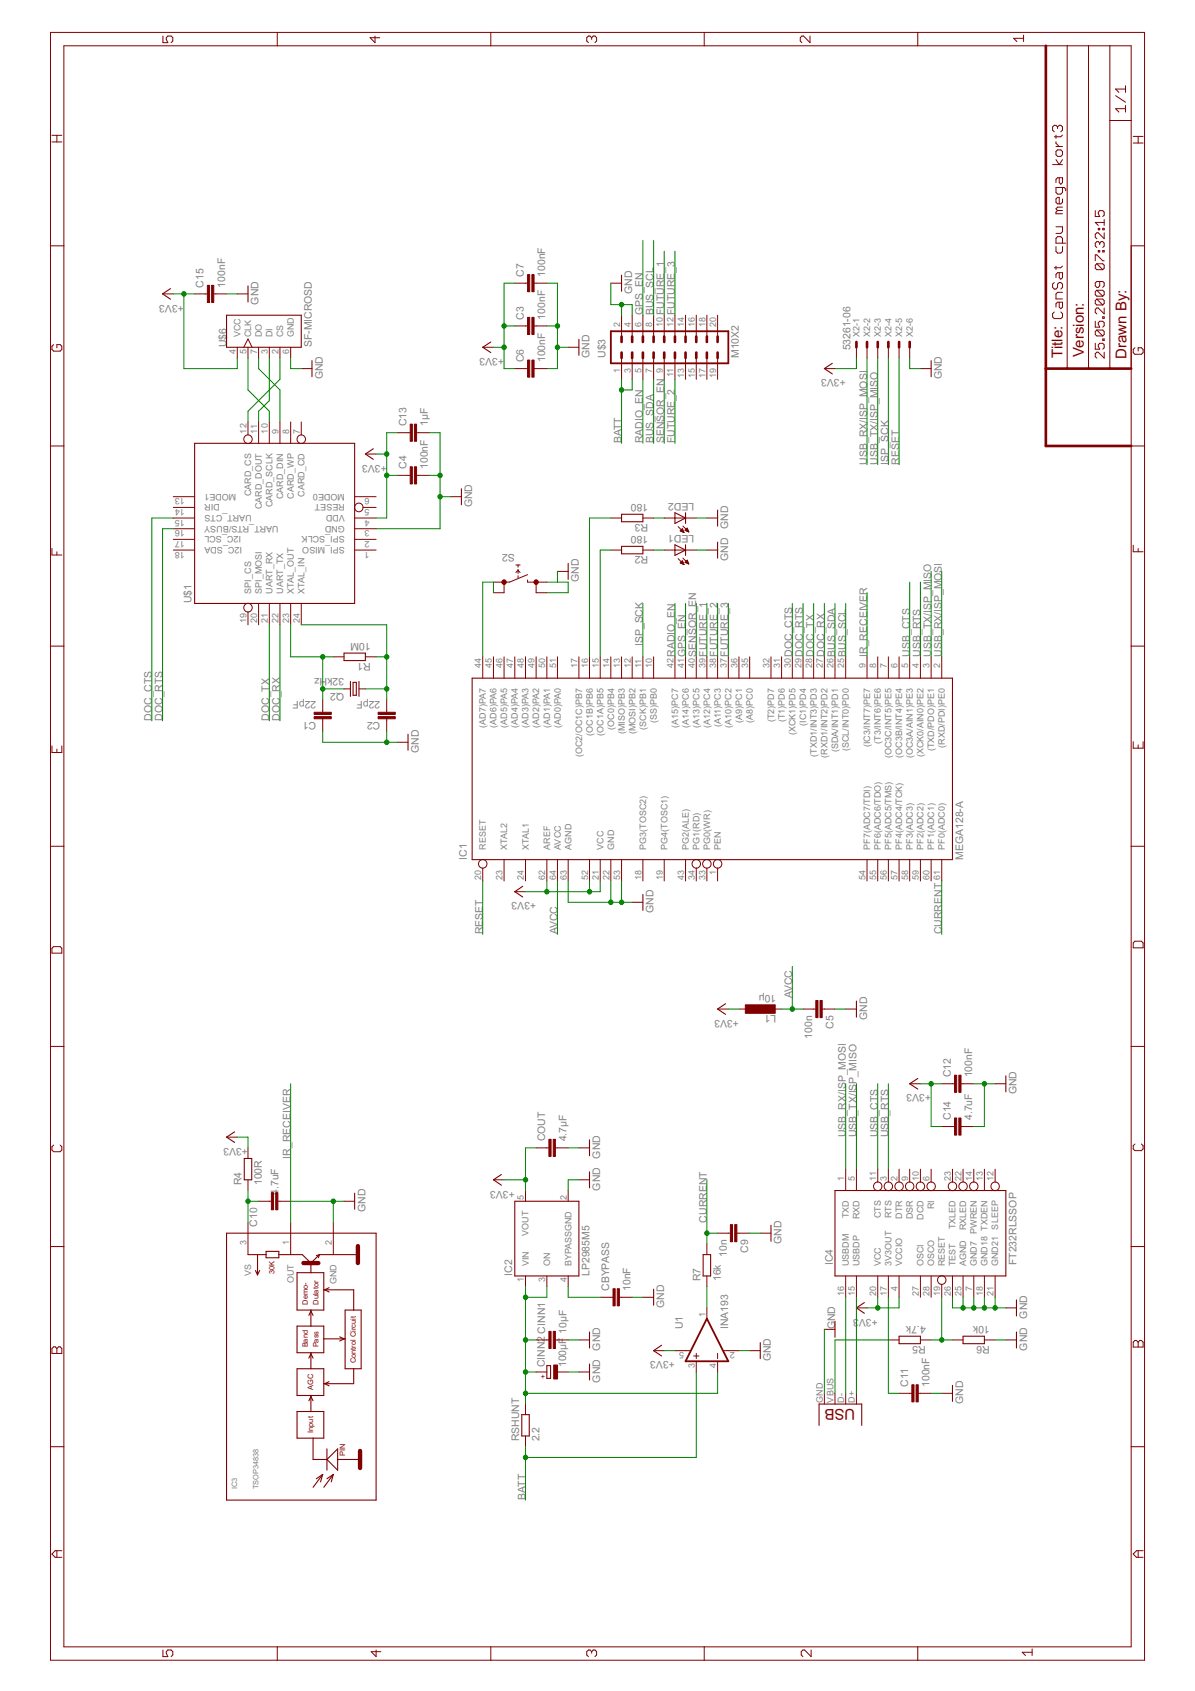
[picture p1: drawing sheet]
<svg xmlns="http://www.w3.org/2000/svg" width="210mm" height="297mm" viewBox="0 0 210 297" stroke-linecap="round" stroke-linejoin="round" font-family="sans-serif">
<defs><g id="words">
<g font-size="2.9" fill="#800000">
<text x="186.6" y="62.9" transform="rotate(-90 186.6 62.9)">Title:</text>
<text x="190.4" y="62.7" transform="rotate(-90 190.4 62.7)">Version:</text>
<text x="197.9" y="63.1" transform="rotate(-90 197.9 63.1)">Drawn By:</text>
<text x="150.2" y="247.6" transform="rotate(-180 150.2 247.6)">USB</text>
</g>
<g font-size="2.1" fill="#808080">
<text x="32.3" y="53.5" transform="rotate(-180 32.3 53.5)">+3V3</text>
<text x="35.8" y="50.5" transform="rotate(-90 35.8 50.5)">C15</text>
<text x="39.5" y="50.5" transform="rotate(-90 39.5 50.5)">100nF</text>
<text x="45.4" y="53.5" transform="rotate(-90 45.4 53.5)">GND</text>
<text x="92" y="48.6" transform="rotate(-90 92 48.6)">C7</text>
<text x="95.8" y="48.6" transform="rotate(-90 95.8 48.6)">100nF</text>
<text x="111" y="51.6" transform="rotate(-90 111 51.6)">GND</text>
<text x="92" y="56.1" transform="rotate(-90 92 56.1)">C3</text>
<text x="95.8" y="56.1" transform="rotate(-90 95.8 56.1)">100nF</text>
<text x="112.9" y="55.4" transform="rotate(-90 112.9 55.4)">GPS_EN</text>
<text x="114.8" y="55.4" transform="rotate(-90 114.8 55.4)">BUS_SCL</text>
<text x="116.7" y="55.4" transform="rotate(-90 116.7 55.4)">FUTURE_1</text>
<text x="118.5" y="55.4" transform="rotate(-90 118.5 55.4)">FUTURE_3</text>
<text x="39.8" y="61" transform="rotate(-90 39.8 61)">U$6</text>
<text x="54.8" y="61" transform="rotate(-90 54.8 61)">SF-MICROSD</text>
<text x="88.5" y="62.9" transform="rotate(-180 88.5 62.9)">+3V3</text>
<text x="92" y="63.6" transform="rotate(-90 92 63.6)">C6</text>
<text x="95.8" y="63.6" transform="rotate(-90 95.8 63.6)">100nF</text>
<text x="103.5" y="62.9" transform="rotate(-90 103.5 62.9)">GND</text>
<text x="106.4" y="62.9" transform="rotate(-90 106.4 62.9)">U$3</text>
<text x="129.8" y="62.9" transform="rotate(-90 129.8 62.9)">M10X2</text>
<text x="149.4" y="61.6" transform="rotate(-90 149.4 61.6)">53261-06</text>
<text x="56.7" y="66.6" transform="rotate(-90 56.7 66.6)">GND</text>
<text x="148.5" y="66.6" transform="rotate(-180 148.5 66.6)">+3V3</text>
<text x="165.4" y="66.6" transform="rotate(-90 165.4 66.6)">GND</text>
<text x="71.4" y="74.9" transform="rotate(-90 71.4 74.9)">C13</text>
<text x="75.1" y="74.9" transform="rotate(-90 75.1 74.9)">1µF</text>
<text x="109.2" y="77.9" transform="rotate(-90 109.2 77.9)">BATT</text>
<text x="112.9" y="77.9" transform="rotate(-90 112.9 77.9)">RADIO_EN</text>
<text x="114.8" y="77.9" transform="rotate(-90 114.8 77.9)">BUS_SDA</text>
<text x="116.7" y="77.9" transform="rotate(-90 116.7 77.9)">SENSOR_EN</text>
<text x="118.5" y="77.9" transform="rotate(-90 118.5 77.9)">FUTURE_2</text>
<text x="67.9" y="81.6" transform="rotate(-180 67.9 81.6)">+3V3</text>
<text x="71.4" y="82.4" transform="rotate(-90 71.4 82.4)">C4</text>
<text x="75.1" y="82.4" transform="rotate(-90 75.1 82.4)">100nF</text>
<text x="152.3" y="81.6" transform="rotate(-90 152.3 81.6)">USB_RX/ISP_MOSI</text>
<text x="154.2" y="81.6" transform="rotate(-90 154.2 81.6)">USB_TX/ISP_MISO</text>
<text x="156" y="81.6" transform="rotate(-90 156 81.6)">ISP_SCK</text>
<text x="157.9" y="81.6" transform="rotate(-90 157.9 81.6)">RESET</text>
<text x="82.9" y="89.1" transform="rotate(-90 82.9 89.1)">GND</text>
<text x="113.9" y="88.6" transform="rotate(-180 113.9 88.6)">180</text>
<text x="121.9" y="88.4" transform="rotate(-180 121.9 88.4)">LED2</text>
<text x="113.9" y="94.2" transform="rotate(-180 113.9 94.2)">180</text>
<text x="113.9" y="92.1" transform="rotate(-180 113.9 92.1)">R3</text>
<text x="121.9" y="94" transform="rotate(-180 121.9 94)">LED1</text>
<text x="127.9" y="92.9" transform="rotate(-90 127.9 92.9)">GND</text>
<text x="90.4" y="97.4" transform="rotate(-180 90.4 97.4)">S2</text>
<text x="113.9" y="97.7" transform="rotate(-180 113.9 97.7)">R2</text>
<text x="127.9" y="98.5" transform="rotate(-90 127.9 98.5)">GND</text>
<text x="33.6" y="106" transform="rotate(-90 33.6 106)">U$1</text>
<text x="101.7" y="102.3" transform="rotate(-90 101.7 102.3)">GND</text>
<text x="65.1" y="112.9" transform="rotate(-180 65.1 112.9)">10M</text>
<text x="112.9" y="113.5" transform="rotate(-90 112.9 113.5)">ISP_SCK</text>
<text x="56.1" y="119.1" transform="rotate(-180 56.1 119.1)">z</text>
<text x="60.4" y="119.1" transform="rotate(-180 60.4 119.1)">32kH</text>
<text x="65.1" y="116.5" transform="rotate(-180 65.1 116.5)">R1</text>
<text x="118.5" y="115.4" transform="rotate(-90 118.5 115.4)">RADIO_EN</text>
<text x="120.4" y="115.4" transform="rotate(-90 120.4 115.4)">GPS_EN</text>
<text x="122.3" y="115.4" transform="rotate(-90 122.3 115.4)">SENSOR_EN</text>
<text x="124.2" y="115.4" transform="rotate(-90 124.2 115.4)">FUTURE_1</text>
<text x="126" y="115.4" transform="rotate(-90 126 115.4)">FUTURE_2</text>
<text x="127.9" y="115.4" transform="rotate(-90 127.9 115.4)">FUTURE_3</text>
<text x="139.2" y="115.4" transform="rotate(-90 139.2 115.4)">DOC_CTS</text>
<text x="141" y="115.4" transform="rotate(-90 141 115.4)">DOC_RTS</text>
<text x="142.9" y="115.4" transform="rotate(-90 142.9 115.4)">DOC_TX</text>
<text x="144.8" y="115.4" transform="rotate(-90 144.8 115.4)">DOC_RX</text>
<text x="146.7" y="115.4" transform="rotate(-90 146.7 115.4)">BUS_SDA</text>
<text x="148.5" y="115.4" transform="rotate(-90 148.5 115.4)">BUS_SCL</text>
<text x="152.3" y="115.4" transform="rotate(-90 152.3 115.4)">IR_RECEIVER</text>
<text x="159.8" y="115.4" transform="rotate(-90 159.8 115.4)">USB_CTS</text>
<text x="161.7" y="115.4" transform="rotate(-90 161.7 115.4)">USB_RTS</text>
<text x="163.5" y="115.4" transform="rotate(-90 163.5 115.4)">USB_TX/ISP_MISO</text>
<text x="165.4" y="115.4" transform="rotate(-90 165.4 115.4)">USB_RX/ISP_MOSI</text>
<text x="55.6" y="123.2" transform="rotate(-180 55.6 123.2)">22pF</text>
<text x="60.4" y="121.8" transform="rotate(-180 60.4 121.8)">Q2</text>
<text x="66.8" y="123.2" transform="rotate(-180 66.8 123.2)">22pF</text>
<text x="26.7" y="126.6" transform="rotate(-90 26.7 126.6)">DOC_CTS</text>
<text x="28.6" y="126.6" transform="rotate(-90 28.6 126.6)">DOC_RTS</text>
<text x="47.3" y="126.6" transform="rotate(-90 47.3 126.6)">DOC_TX</text>
<text x="49.2" y="126.6" transform="rotate(-90 49.2 126.6)">DOC_RX</text>
<text x="55.6" y="126.9" transform="rotate(-180 55.6 126.9)">C1</text>
<text x="66.8" y="126.9" transform="rotate(-180 66.8 126.9)">C2</text>
<text x="73.6" y="132.3" transform="rotate(-90 73.6 132.3)">GND</text>
<text x="82" y="151" transform="rotate(-90 82 151)">IC1</text>
<text x="169.2" y="151" transform="rotate(-90 169.2 151)">MEGA128-A</text>
<text x="94.2" y="158.5" transform="rotate(-180 94.2 158.5)">+3V3</text>
<text x="114.8" y="160.4" transform="rotate(-90 114.8 160.4)">GND</text>
<text x="84.8" y="164.1" transform="rotate(-90 84.8 164.1)">RESET</text>
<text x="97.9" y="164.1" transform="rotate(-90 97.9 164.1)">AVCC</text>
<text x="165.4" y="164.1" transform="rotate(-90 165.4 164.1)">CURRENT</text>
<text x="129.8" y="179.1" transform="rotate(-180 129.8 179.1)">+3V3</text>
<text x="136.4" y="174.8" transform="rotate(-180 136.4 174.8)">10µ</text>
<text x="136.4" y="178.4" transform="rotate(-180 136.4 178.4)">L1</text>
<text x="139.2" y="175.4" transform="rotate(-90 139.2 175.4)">AVCC</text>
<text x="152.3" y="179.1" transform="rotate(-90 152.3 179.1)">GND</text>
<text x="142.6" y="182.4" transform="rotate(-90 142.6 182.4)">100n</text>
<text x="146.4" y="180.7" transform="rotate(-90 146.4 180.7)">C5</text>
<text x="167" y="189.3" transform="rotate(-90 167 189.3)">C12</text>
<text x="170.8" y="189.3" transform="rotate(-90 170.8 189.3)">100nF</text>
<text x="163.5" y="192.3" transform="rotate(-180 163.5 192.3)">+3V3</text>
<text x="167" y="196.8" transform="rotate(-90 167 196.8)">C14</text>
<text x="170.8" y="196.8" transform="rotate(-90 170.8 196.8)">4.7uF</text>
<text x="178.5" y="192.3" transform="rotate(-90 178.5 192.3)">GND</text>
<text x="43.6" y="201.6" transform="rotate(-180 43.6 201.6)">+3V3</text>
<text x="51.1" y="203.5" transform="rotate(-90 51.1 203.5)">IR_RECEIVER</text>
<text x="95.8" y="200.5" transform="rotate(-90 95.8 200.5)">COUT</text>
<text x="99.5" y="200.5" transform="rotate(-90 99.5 200.5)">4.7µF</text>
<text x="105.4" y="203.5" transform="rotate(-90 105.4 203.5)">GND</text>
<text x="148.5" y="199.8" transform="rotate(-90 148.5 199.8)">USB_RX/ISP_MOSI</text>
<text x="150.4" y="199.8" transform="rotate(-90 150.4 199.8)">USB_TX/ISP_MISO</text>
<text x="154.2" y="199.8" transform="rotate(-90 154.2 199.8)">USB_CTS</text>
<text x="156" y="199.8" transform="rotate(-90 156 199.8)">USB_RTS</text>
<text x="42.4" y="208.2" transform="rotate(-90 42.4 208.2)">R4</text>
<text x="46" y="208.2" transform="rotate(-90 46 208.2)">100R</text>
<text x="48.9" y="209.9" transform="rotate(-90 48.9 209.9)">4.7uF</text>
<text x="90.4" y="209.1" transform="rotate(-180 90.4 209.1)">+3V3</text>
<text x="105.4" y="209.1" transform="rotate(-90 105.4 209.1)">GND</text>
<text x="45.1" y="215.5" transform="rotate(-90 45.1 215.5)">C10</text>
<text x="64.2" y="212.9" transform="rotate(-90 64.2 212.9)">GND</text>
<text x="124.2" y="214.8" transform="rotate(-90 124.2 214.8)">CURRENT</text>
<text x="127.6" y="220.8" transform="rotate(-90 127.6 220.8)">10n</text>
<text x="131.4" y="220.1" transform="rotate(-90 131.4 220.1)">C9</text>
<text x="137.3" y="218.5" transform="rotate(-90 137.3 218.5)">GND</text>
<text x="89.9" y="224.1" transform="rotate(-90 89.9 224.1)">IC2</text>
<text x="103.5" y="224.1" transform="rotate(-90 103.5 224.1)">LP2985M5</text>
<text x="107" y="226.8" transform="rotate(-90 107 226.8)">CBYPASS</text>
<text x="110.8" y="226.8" transform="rotate(-90 110.8 226.8)">10nF</text>
<text x="123.1" y="225.1" transform="rotate(-90 123.1 225.1)">R7</text>
<text x="126.6" y="225.1" transform="rotate(-90 126.6 225.1)">16k</text>
<text x="146.3" y="222.3" transform="rotate(-90 146.3 222.3)">IC4</text>
<text x="178.5" y="222.3" transform="rotate(-90 178.5 222.3)">FT232RLSSOP</text>
<text x="116.7" y="229.8" transform="rotate(-90 116.7 229.8)">GND</text>
<text x="120" y="233.5" transform="rotate(-90 120 233.5)">U1</text>
<text x="127.9" y="233.5" transform="rotate(-90 127.9 233.5)">INA193</text>
<text x="146.7" y="233.5" transform="rotate(-90 146.7 233.5)">GND</text>
<text x="154.2" y="231.6" transform="rotate(-180 154.2 231.6)">+3V3</text>
<text x="162.6" y="232.9" transform="rotate(-180 162.6 232.9)">4.7k</text>
<text x="173.9" y="232.9" transform="rotate(-180 173.9 232.9)">10k</text>
<text x="180.4" y="231.6" transform="rotate(-90 180.4 231.6)">GND</text>
<text x="105.4" y="237.3" transform="rotate(-90 105.4 237.3)">GND</text>
<text x="118.5" y="239.1" transform="rotate(-180 118.5 239.1)">+3V3</text>
<text x="135.4" y="239.1" transform="rotate(-90 135.4 239.1)">GND</text>
<text x="162.6" y="236.5" transform="rotate(-180 162.6 236.5)">R5</text>
<text x="173.9" y="236.5" transform="rotate(-180 173.9 236.5)">R6</text>
<text x="180.4" y="237.3" transform="rotate(-90 180.4 237.3)">GND</text>
<text x="95.7" y="240.2" transform="rotate(-90 95.7 240.2)">CINN2 CINN1</text>
<text x="99.4" y="240.2" transform="rotate(-90 99.4 240.2)">100µF 10µF</text>
<text x="105.4" y="242.9" transform="rotate(-90 105.4 242.9)">GND</text>
<text x="159.5" y="243.6" transform="rotate(-90 159.5 243.6)">C11</text>
<text x="163.3" y="243.6" transform="rotate(-90 163.3 243.6)">100nF</text>
<text x="169.2" y="246.6" transform="rotate(-90 169.2 246.6)">GND</text>
<text x="91.2" y="253.2" transform="rotate(-90 91.2 253.2)">RSHUNT</text>
<text x="94.7" y="253.2" transform="rotate(-90 94.7 253.2)">2.2</text>
<text x="92.3" y="263.5" transform="rotate(-90 92.3 263.5)">BATT</text>
</g>
<g font-size="1.8" fill="#808080">
<text x="42.2" y="59.3" transform="rotate(-90 42.2 59.3)">VCC</text>
<text x="44.1" y="59.3" transform="rotate(-90 44.1 59.3)">CLK</text>
<text x="46" y="59.3" transform="rotate(-90 46 59.3)">DO</text>
<text x="47.9" y="59.3" transform="rotate(-90 47.9 59.3)">DI</text>
<text x="49.7" y="59.3" transform="rotate(-90 49.7 59.3)">CS</text>
<text x="51.6" y="59.3" transform="rotate(-90 51.6 59.3)">GND</text>
<text x="108.9" y="57.4" transform="rotate(-90 108.9 57.4)">2</text>
<text x="110.8" y="57.4" transform="rotate(-90 110.8 57.4)">4</text>
<text x="112.7" y="57.4" transform="rotate(-90 112.7 57.4)">6</text>
<text x="114.5" y="57.4" transform="rotate(-90 114.5 57.4)">8</text>
<text x="116.4" y="57.4" transform="rotate(-90 116.4 57.4)">10</text>
<text x="118.3" y="57.4" transform="rotate(-90 118.3 57.4)">12</text>
<text x="120.2" y="57.4" transform="rotate(-90 120.2 57.4)">14</text>
<text x="122" y="57.4" transform="rotate(-90 122 57.4)">16</text>
<text x="123.9" y="57.4" transform="rotate(-90 123.9 57.4)">18</text>
<text x="125.8" y="57.4" transform="rotate(-90 125.8 57.4)">20</text>
<text x="151" y="59.1" transform="rotate(-90 151 59.1)">X2-1</text>
<text x="152.9" y="59.1" transform="rotate(-90 152.9 59.1)">X2-2</text>
<text x="154.7" y="59.1" transform="rotate(-90 154.7 59.1)">X2-3</text>
<text x="156.6" y="59.1" transform="rotate(-90 156.6 59.1)">X2-4</text>
<text x="158.5" y="59.1" transform="rotate(-90 158.5 59.1)">X2-5</text>
<text x="160.4" y="59.1" transform="rotate(-90 160.4 59.1)">X2-6</text>
<text x="41.4" y="62.2" transform="rotate(-90 41.4 62.2)">4</text>
<text x="43.3" y="62.2" transform="rotate(-90 43.3 62.2)">5</text>
<text x="45.2" y="62.2" transform="rotate(-90 45.2 62.2)">7</text>
<text x="47" y="62.2" transform="rotate(-90 47 62.2)">3</text>
<text x="48.9" y="62.2" transform="rotate(-90 48.9 62.2)">2</text>
<text x="50.8" y="62.2" transform="rotate(-90 50.8 62.2)">6</text>
<text x="108.9" y="65.5" transform="rotate(-90 108.9 65.5)">1</text>
<text x="110.8" y="65.5" transform="rotate(-90 110.8 65.5)">3</text>
<text x="112.7" y="65.5" transform="rotate(-90 112.7 65.5)">5</text>
<text x="114.5" y="65.5" transform="rotate(-90 114.5 65.5)">7</text>
<text x="116.4" y="65.5" transform="rotate(-90 116.4 65.5)">9</text>
<text x="118.3" y="66.3" transform="rotate(-90 118.3 66.3)">11</text>
<text x="120.2" y="66.4" transform="rotate(-90 120.2 66.4)">13</text>
<text x="122" y="66.4" transform="rotate(-90 122 66.4)">15</text>
<text x="123.9" y="66.4" transform="rotate(-90 123.9 66.4)">17</text>
<text x="125.8" y="66.4" transform="rotate(-90 125.8 66.4)">19</text>
<text x="43.3" y="76.2" transform="rotate(-90 43.3 76.2)">12</text>
<text x="45.2" y="76.2" transform="rotate(-90 45.2 76.2)">11</text>
<text x="47" y="76.2" transform="rotate(-90 47 76.2)">10</text>
<text x="48.9" y="76.2" transform="rotate(-90 48.9 76.2)">9</text>
<text x="50.8" y="76.2" transform="rotate(-90 50.8 76.2)">8</text>
<text x="52.7" y="76.2" transform="rotate(-90 52.7 76.2)">7</text>
<text x="32.5" y="87.5" transform="rotate(-180 32.5 87.5)">13</text>
<text x="32.5" y="89.4" transform="rotate(-180 32.5 89.4)">14</text>
<text x="38.6" y="88.6" transform="rotate(-180 38.6 88.6)">DIR</text>
<text x="41.5" y="86.7" transform="rotate(-180 41.5 86.7)">MODE1</text>
<text x="44.1" y="87.2" transform="rotate(-90 44.1 87.2)">CARD_CS</text>
<text x="46" y="89.4" transform="rotate(-90 46 89.4)">CARD_DOUT</text>
<text x="47.9" y="89.1" transform="rotate(-90 47.9 89.1)">CARD_SCLK</text>
<text x="49.7" y="87.7" transform="rotate(-90 49.7 87.7)">CARD_DIN</text>
<text x="51.6" y="87.6" transform="rotate(-90 51.6 87.6)">CARD_WP</text>
<text x="53.5" y="87.3" transform="rotate(-90 53.5 87.3)">CARD_CD</text>
<text x="60.6" y="88.6" transform="rotate(-180 60.6 88.6)">RESET</text>
<text x="60.6" y="86.7" transform="rotate(-180 60.6 86.7)">MODE0</text>
<text x="64.9" y="89.4" transform="rotate(-180 64.9 89.4)">5</text>
<text x="64.9" y="87.5" transform="rotate(-180 64.9 87.5)">6</text>
<text x="32.5" y="91.3" transform="rotate(-180 32.5 91.3)">15</text>
<text x="32.5" y="93.1" transform="rotate(-180 32.5 93.1)">16</text>
<text x="32.5" y="95" transform="rotate(-180 32.5 95)">17</text>
<text x="42.4" y="94.2" transform="rotate(-180 42.4 94.2)">I2C_SCL</text>
<text x="44.2" y="90.4" transform="rotate(-180 44.2 90.4)">UART_CTS</text>
<text x="48.9" y="92.3" transform="rotate(-180 48.9 92.3)">UART_RTS/BUSY</text>
<text x="60.6" y="94.2" transform="rotate(-180 60.6 94.2)">SPI_SCLK</text>
<text x="60.6" y="92.3" transform="rotate(-180 60.6 92.3)">GND</text>
<text x="60.6" y="90.4" transform="rotate(-180 60.6 90.4)">VDD</text>
<text x="64.9" y="95" transform="rotate(-180 64.9 95)">2</text>
<text x="64.9" y="93.1" transform="rotate(-180 64.9 93.1)">3</text>
<text x="64.9" y="91.3" transform="rotate(-180 64.9 91.3)">4</text>
<text x="32.5" y="96.9" transform="rotate(-180 32.5 96.9)">18</text>
<text x="42.5" y="96.1" transform="rotate(-180 42.5 96.1)">I2C_SDA</text>
<text x="60.6" y="96.1" transform="rotate(-180 60.6 96.1)">SPI_MISO</text>
<text x="64.9" y="96.9" transform="rotate(-180 64.9 96.9)">1</text>
<text x="44.1" y="104.3" transform="rotate(-90 44.1 104.3)">SPI_CS</text>
<text x="46" y="104.3" transform="rotate(-90 46 104.3)">SPI_MOSI</text>
<text x="47.9" y="104.3" transform="rotate(-90 47.9 104.3)">UART_RX</text>
<text x="49.7" y="104.3" transform="rotate(-90 49.7 104.3)">UART_TX</text>
<text x="51.6" y="104.3" transform="rotate(-90 51.6 104.3)">XTAL_OUT</text>
<text x="53.5" y="104.3" transform="rotate(-90 53.5 104.3)">XTAL_IN</text>
<text x="43.3" y="109.5" transform="rotate(-90 43.3 109.5)">19</text>
<text x="45.2" y="109.5" transform="rotate(-90 45.2 109.5)">20</text>
<text x="47" y="109.5" transform="rotate(-90 47 109.5)">21</text>
<text x="48.9" y="109.5" transform="rotate(-90 48.9 109.5)">22</text>
<text x="50.8" y="109.5" transform="rotate(-90 50.8 109.5)">23</text>
<text x="52.7" y="109.5" transform="rotate(-90 52.7 109.5)">24</text>
<text x="84.5" y="117.4" transform="rotate(-90 84.5 117.4)">44</text>
<text x="86.4" y="117.4" transform="rotate(-90 86.4 117.4)">45</text>
<text x="88.3" y="117.4" transform="rotate(-90 88.3 117.4)">46</text>
<text x="90.2" y="117.4" transform="rotate(-90 90.2 117.4)">47</text>
<text x="92" y="117.4" transform="rotate(-90 92 117.4)">48</text>
<text x="93.9" y="117.4" transform="rotate(-90 93.9 117.4)">49</text>
<text x="95.8" y="117.4" transform="rotate(-90 95.8 117.4)">50</text>
<text x="97.7" y="117.4" transform="rotate(-90 97.7 117.4)">51</text>
<text x="101.4" y="117.4" transform="rotate(-90 101.4 117.4)">17</text>
<text x="103.3" y="117.4" transform="rotate(-90 103.3 117.4)">16</text>
<text x="105.2" y="117.4" transform="rotate(-90 105.2 117.4)">15</text>
<text x="107" y="117.4" transform="rotate(-90 107 117.4)">14</text>
<text x="108.9" y="117.4" transform="rotate(-90 108.9 117.4)">13</text>
<text x="110.8" y="117.4" transform="rotate(-90 110.8 117.4)">12</text>
<text x="112.7" y="117.4" transform="rotate(-90 112.7 117.4)">11</text>
<text x="114.5" y="117.4" transform="rotate(-90 114.5 117.4)">10</text>
<text x="118.3" y="117.4" transform="rotate(-90 118.3 117.4)">42</text>
<text x="120.2" y="117.4" transform="rotate(-90 120.2 117.4)">41</text>
<text x="122" y="117.4" transform="rotate(-90 122 117.4)">40</text>
<text x="123.9" y="117.4" transform="rotate(-90 123.9 117.4)">39</text>
<text x="125.8" y="117.4" transform="rotate(-90 125.8 117.4)">38</text>
<text x="127.7" y="117.4" transform="rotate(-90 127.7 117.4)">37</text>
<text x="129.5" y="117.4" transform="rotate(-90 129.5 117.4)">36</text>
<text x="131.4" y="117.4" transform="rotate(-90 131.4 117.4)">35</text>
<text x="135.2" y="117.4" transform="rotate(-90 135.2 117.4)">32</text>
<text x="137" y="117.4" transform="rotate(-90 137 117.4)">31</text>
<text x="138.9" y="117.4" transform="rotate(-90 138.9 117.4)">30</text>
<text x="140.8" y="117.4" transform="rotate(-90 140.8 117.4)">29</text>
<text x="142.7" y="117.4" transform="rotate(-90 142.7 117.4)">28</text>
<text x="144.5" y="117.4" transform="rotate(-90 144.5 117.4)">27</text>
<text x="146.4" y="117.4" transform="rotate(-90 146.4 117.4)">26</text>
<text x="148.3" y="117.4" transform="rotate(-90 148.3 117.4)">25</text>
<text x="152" y="117.4" transform="rotate(-90 152 117.4)">9</text>
<text x="153.9" y="117.4" transform="rotate(-90 153.9 117.4)">8</text>
<text x="155.8" y="117.4" transform="rotate(-90 155.8 117.4)">7</text>
<text x="157.7" y="117.4" transform="rotate(-90 157.7 117.4)">6</text>
<text x="159.5" y="117.4" transform="rotate(-90 159.5 117.4)">5</text>
<text x="161.4" y="117.4" transform="rotate(-90 161.4 117.4)">4</text>
<text x="163.3" y="117.4" transform="rotate(-90 163.3 117.4)">3</text>
<text x="165.2" y="117.4" transform="rotate(-90 165.2 117.4)">2</text>
<text x="85.4" y="127.9" transform="rotate(-90 85.4 127.9)">(AD7)PA7</text>
<text x="87.2" y="127.9" transform="rotate(-90 87.2 127.9)">(AD6)PA6</text>
<text x="89.1" y="127.9" transform="rotate(-90 89.1 127.9)">(AD5)PA5</text>
<text x="91" y="127.9" transform="rotate(-90 91 127.9)">(AD4)PA4</text>
<text x="92.9" y="127.9" transform="rotate(-90 92.9 127.9)">(AD3)PA3</text>
<text x="94.7" y="127.9" transform="rotate(-90 94.7 127.9)">(AD2)PA2</text>
<text x="96.6" y="127.9" transform="rotate(-90 96.6 127.9)">(AD1)PA1</text>
<text x="98.5" y="127.9" transform="rotate(-90 98.5 127.9)">(AD0)PA0</text>
<text x="104.1" y="129.2" transform="rotate(-90 104.1 129.2)">(OC1B)PB6</text>
<text x="106" y="129.2" transform="rotate(-90 106 129.2)">(OC1A)PB5</text>
<text x="107.9" y="128.2" transform="rotate(-90 107.9 128.2)">(OC0)PB4</text>
<text x="109.7" y="128.9" transform="rotate(-90 109.7 128.9)">(MISO)PB3</text>
<text x="111.6" y="128.9" transform="rotate(-90 111.6 128.9)">(MOSI)PB2</text>
<text x="113.5" y="128.2" transform="rotate(-90 113.5 128.2)">(SCK)PB1</text>
<text x="115.4" y="127" transform="rotate(-90 115.4 127)">(SS)PB0</text>
<text x="119.1" y="127.8" transform="rotate(-90 119.1 127.8)">(A15)PC7</text>
<text x="121" y="127.8" transform="rotate(-90 121 127.8)">(A14)PC6</text>
<text x="122.9" y="127.8" transform="rotate(-90 122.9 127.8)">(A13)PC5</text>
<text x="124.7" y="127.8" transform="rotate(-90 124.7 127.8)">(A12)PC4</text>
<text x="126.6" y="127.7" transform="rotate(-90 126.6 127.7)">(A11)PC3</text>
<text x="128.5" y="127.8" transform="rotate(-90 128.5 127.8)">(A10)PC2</text>
<text x="130.4" y="126.9" transform="rotate(-90 130.4 126.9)">(A9)PC1</text>
<text x="132.2" y="126.9" transform="rotate(-90 132.2 126.9)">(A8)PC0</text>
<text x="136" y="126.8" transform="rotate(-90 136 126.8)">(T2)PD7</text>
<text x="137.9" y="126.8" transform="rotate(-90 137.9 126.8)">(T1)PD6</text>
<text x="139.7" y="129.1" transform="rotate(-90 139.7 129.1)">(XCK1)PD5</text>
<text x="141.6" y="127.5" transform="rotate(-90 141.6 127.5)">(IC1)PD4</text>
<text x="149.1" y="132" transform="rotate(-90 149.1 132)">(SCL/INT0)PD0</text>
<text x="152.9" y="131.3" transform="rotate(-90 152.9 131.3)">(IC3/INT7)PE7</text>
<text x="154.7" y="130.6" transform="rotate(-90 154.7 130.6)">(T3/INT6)PE6</text>
<text x="164.1" y="131.9" transform="rotate(-90 164.1 131.9)">(TXD/PDO)PE1</text>
<text x="166" y="131.3" transform="rotate(-90 166 131.3)">(RXD/PDI)PE0</text>
<text x="102.2" y="133" transform="rotate(-90 102.2 133)">(OC2/OC1C)PB7</text>
<text x="143.5" y="132.9" transform="rotate(-90 143.5 132.9)">(TXD1/INT3)PD3</text>
<text x="145.4" y="133.1" transform="rotate(-90 145.4 133.1)">(RXD1/INT2)PD2</text>
<text x="147.2" y="132.1" transform="rotate(-90 147.2 132.1)">(SDA/INT1)PD1</text>
<text x="156.6" y="133.2" transform="rotate(-90 156.6 133.2)">(OC3C/INT5)PE5</text>
<text x="158.5" y="133.1" transform="rotate(-90 158.5 133.1)">(OC3B/INT4)PE4</text>
<text x="160.4" y="133.2" transform="rotate(-90 160.4 133.2)">(OC3A/AIN1)PE3</text>
<text x="162.2" y="133" transform="rotate(-90 162.2 133)">(XCK0/AIN0)PE2</text>
<text x="85.4" y="149.3" transform="rotate(-90 85.4 149.3)">RESET</text>
<text x="89.1" y="149.3" transform="rotate(-90 89.1 149.3)">XTAL2</text>
<text x="92.9" y="149.3" transform="rotate(-90 92.9 149.3)">XTAL1</text>
<text x="96.6" y="149.3" transform="rotate(-90 96.6 149.3)">AREF</text>
<text x="98.5" y="149.3" transform="rotate(-90 98.5 149.3)">AVCC</text>
<text x="100.4" y="149.3" transform="rotate(-90 100.4 149.3)">AGND</text>
<text x="106" y="149.3" transform="rotate(-90 106 149.3)">VCC</text>
<text x="107.9" y="149.3" transform="rotate(-90 107.9 149.3)">GND</text>
<text x="113.5" y="149.3" transform="rotate(-90 113.5 149.3)">PG3(TOSC2)</text>
<text x="117.2" y="149.3" transform="rotate(-90 117.2 149.3)">PG4(TOSC1)</text>
<text x="121" y="149.3" transform="rotate(-90 121 149.3)">PG2(ALE)</text>
<text x="122.9" y="149.3" transform="rotate(-90 122.9 149.3)">PG1(RD)</text>
<text x="124.7" y="149.3" transform="rotate(-90 124.7 149.3)">PG0(WR)</text>
<text x="126.6" y="149.3" transform="rotate(-90 126.6 149.3)">PEN</text>
<text x="152.9" y="149.3" transform="rotate(-90 152.9 149.3)">PF7(ADC7/TDI)</text>
<text x="154.7" y="149.3" transform="rotate(-90 154.7 149.3)">PF6(ADC6/TDO)</text>
<text x="156.6" y="149.3" transform="rotate(-90 156.6 149.3)">PF5(ADC5/TMS)</text>
<text x="158.5" y="149.3" transform="rotate(-90 158.5 149.3)">PF4(ADC4/TCK)</text>
<text x="160.4" y="149.3" transform="rotate(-90 160.4 149.3)">PF3(ADC3)</text>
<text x="162.2" y="149.3" transform="rotate(-90 162.2 149.3)">PF2(ADC2)</text>
<text x="164.1" y="149.3" transform="rotate(-90 164.1 149.3)">PF1(ADC1)</text>
<text x="166" y="149.3" transform="rotate(-90 166 149.3)">PF0(ADC0)</text>
<text x="84.5" y="154.5" transform="rotate(-90 84.5 154.5)">20</text>
<text x="88.3" y="154.5" transform="rotate(-90 88.3 154.5)">23</text>
<text x="92" y="154.5" transform="rotate(-90 92 154.5)">24</text>
<text x="95.8" y="154.5" transform="rotate(-90 95.8 154.5)">62</text>
<text x="97.7" y="154.5" transform="rotate(-90 97.7 154.5)">64</text>
<text x="99.5" y="154.5" transform="rotate(-90 99.5 154.5)">63</text>
<text x="103.3" y="154.5" transform="rotate(-90 103.3 154.5)">52</text>
<text x="105.2" y="154.5" transform="rotate(-90 105.2 154.5)">21</text>
<text x="107" y="154.5" transform="rotate(-90 107 154.5)">22</text>
<text x="108.9" y="154.5" transform="rotate(-90 108.9 154.5)">53</text>
<text x="112.7" y="154.5" transform="rotate(-90 112.7 154.5)">18</text>
<text x="116.4" y="154.5" transform="rotate(-90 116.4 154.5)">19</text>
<text x="120.2" y="154.5" transform="rotate(-90 120.2 154.5)">43</text>
<text x="122" y="154.5" transform="rotate(-90 122 154.5)">34</text>
<text x="123.9" y="154.5" transform="rotate(-90 123.9 154.5)">33</text>
<text x="125.8" y="153.6" transform="rotate(-90 125.8 153.6)">1</text>
<text x="152" y="154.5" transform="rotate(-90 152 154.5)">54</text>
<text x="153.9" y="154.5" transform="rotate(-90 153.9 154.5)">55</text>
<text x="155.8" y="154.5" transform="rotate(-90 155.8 154.5)">56</text>
<text x="157.7" y="154.5" transform="rotate(-90 157.7 154.5)">57</text>
<text x="159.5" y="154.5" transform="rotate(-90 159.5 154.5)">58</text>
<text x="161.4" y="154.5" transform="rotate(-90 161.4 154.5)">59</text>
<text x="163.3" y="154.5" transform="rotate(-90 163.3 154.5)">60</text>
<text x="165.2" y="154.5" transform="rotate(-90 165.2 154.5)">61</text>
<text x="148.3" y="207.4" transform="rotate(-90 148.3 207.4)">1</text>
<text x="150.2" y="207.4" transform="rotate(-90 150.2 207.4)">5</text>
<text x="153.9" y="207.4" transform="rotate(-90 153.9 207.4)">11</text>
<text x="155.8" y="207.4" transform="rotate(-90 155.8 207.4)">3</text>
<text x="157.7" y="207.4" transform="rotate(-90 157.7 207.4)">2</text>
<text x="159.5" y="207.4" transform="rotate(-90 159.5 207.4)">9</text>
<text x="161.4" y="207.4" transform="rotate(-90 161.4 207.4)">10</text>
<text x="163.3" y="207.4" transform="rotate(-90 163.3 207.4)">6</text>
<text x="167" y="207.4" transform="rotate(-90 167 207.4)">23</text>
<text x="168.9" y="207.4" transform="rotate(-90 168.9 207.4)">22</text>
<text x="170.8" y="207.4" transform="rotate(-90 170.8 207.4)">14</text>
<text x="172.7" y="207.4" transform="rotate(-90 172.7 207.4)">13</text>
<text x="174.5" y="207.4" transform="rotate(-90 174.5 207.4)">12</text>
<text x="92" y="210.7" transform="rotate(-90 92 210.7)">5</text>
<text x="99.5" y="210.7" transform="rotate(-90 99.5 210.7)">2</text>
<text x="149.1" y="214" transform="rotate(-90 149.1 214)">TXD</text>
<text x="151" y="214.2" transform="rotate(-90 151 214.2)">RXD</text>
<text x="154.7" y="214" transform="rotate(-90 154.7 214)">CTS</text>
<text x="156.6" y="214" transform="rotate(-90 156.6 214)">RTS</text>
<text x="158.5" y="214.1" transform="rotate(-90 158.5 214.1)">DTR</text>
<text x="160.4" y="214.2" transform="rotate(-90 160.4 214.2)">DSR</text>
<text x="162.2" y="214.3" transform="rotate(-90 162.2 214.3)">DCD</text>
<text x="164.1" y="212.4" transform="rotate(-90 164.1 212.4)">RI</text>
<text x="167.9" y="215.9" transform="rotate(-90 167.9 215.9)">TXLED</text>
<text x="43.3" y="218.7" transform="rotate(-90 43.3 218.7)">3</text>
<text x="50.8" y="218.7" transform="rotate(-90 50.8 218.7)">1</text>
<text x="58.3" y="218.7" transform="rotate(-90 58.3 218.7)">2</text>
<text x="92.9" y="217.1" transform="rotate(-90 92.9 217.1)">VOUT</text>
<text x="169.7" y="216.1" transform="rotate(-90 169.7 216.1)">RXLED</text>
<text x="44.1" y="224.2" transform="rotate(-90 44.1 224.2)">VS</text>
<text x="51.6" y="225.4" transform="rotate(-90 51.6 225.4)">OUT</text>
<text x="59.1" y="225.6" transform="rotate(-90 59.1 225.6)">GND</text>
<text x="92" y="225.3" transform="rotate(-90 92 225.3)">1</text>
<text x="92.9" y="222.4" transform="rotate(-90 92.9 222.4)">VIN</text>
<text x="95.8" y="225.3" transform="rotate(-90 95.8 225.3)">3</text>
<text x="96.6" y="222.4" transform="rotate(-90 96.6 222.4)">ON</text>
<text x="99.5" y="225.3" transform="rotate(-90 99.5 225.3)">4</text>
<text x="100.4" y="222.4" transform="rotate(-90 100.4 222.4)">BYPASSGND</text>
<text x="148.3" y="227.6" transform="rotate(-90 148.3 227.6)">16</text>
<text x="149.1" y="222.4" transform="rotate(-90 149.1 222.4)">USBDM</text>
<text x="150.2" y="227.6" transform="rotate(-90 150.2 227.6)">15</text>
<text x="151" y="222.4" transform="rotate(-90 151 222.4)">USBDP</text>
<text x="153.9" y="227.6" transform="rotate(-90 153.9 227.6)">20</text>
<text x="154.7" y="222.4" transform="rotate(-90 154.7 222.4)">VCC</text>
<text x="155.8" y="227.6" transform="rotate(-90 155.8 227.6)">17</text>
<text x="156.6" y="222.4" transform="rotate(-90 156.6 222.4)">3V3OUT</text>
<text x="157.7" y="226.7" transform="rotate(-90 157.7 226.7)">4</text>
<text x="158.5" y="222.4" transform="rotate(-90 158.5 222.4)">VCCIO</text>
<text x="161.4" y="227.6" transform="rotate(-90 161.4 227.6)">27</text>
<text x="162.2" y="222.4" transform="rotate(-90 162.2 222.4)">OSCI</text>
<text x="163.3" y="227.6" transform="rotate(-90 163.3 227.6)">28</text>
<text x="164.1" y="222.4" transform="rotate(-90 164.1 222.4)">OSCO</text>
<text x="165.2" y="227.6" transform="rotate(-90 165.2 227.6)">19</text>
<text x="166" y="222.4" transform="rotate(-90 166 222.4)">RESET</text>
<text x="167" y="227.6" transform="rotate(-90 167 227.6)">26</text>
<text x="167.9" y="222.4" transform="rotate(-90 167.9 222.4)">TEST</text>
<text x="168.9" y="227.6" transform="rotate(-90 168.9 227.6)">25</text>
<text x="169.7" y="222.4" transform="rotate(-90 169.7 222.4)">AGND</text>
<text x="170.8" y="226.7" transform="rotate(-90 170.8 226.7)">7</text>
<text x="171.6" y="222.4" transform="rotate(-90 171.6 222.4)">GND7 PWREN</text>
<text x="172.7" y="227.6" transform="rotate(-90 172.7 227.6)">18</text>
<text x="173.5" y="222.4" transform="rotate(-90 173.5 222.4)">GND18 TXDEN</text>
<text x="174.5" y="227.6" transform="rotate(-90 174.5 227.6)">21</text>
<text x="175.4" y="222.4" transform="rotate(-90 175.4 222.4)">GND21 SLEEP</text>
<text x="123.9" y="231.4" transform="rotate(-90 123.9 231.4)">1</text>
<text x="120.2" y="237.5" transform="rotate(-180 120.2 237.5)">5</text>
<text x="129.1" y="237.5" transform="rotate(-180 129.1 237.5)">2</text>
<text x="122" y="240.3" transform="rotate(-90 122 240.3)">3</text>
<text x="125.8" y="240.3" transform="rotate(-90 125.8 240.3)">4</text>
<text x="144.5" y="246.4" transform="rotate(-90 144.5 246.4)">GND</text>
<text x="146.4" y="246.4" transform="rotate(-90 146.4 246.4)">VBUS</text>
<text x="148.3" y="246.4" transform="rotate(-90 148.3 246.4)">D-</text>
<text x="150.2" y="246.4" transform="rotate(-90 150.2 246.4)">D+</text>
</g>
<g font-size="1.5" fill="#800000">
<text x="48.2" y="223.8" transform="rotate(-90 48.2 223.8)">30K</text>
<text x="54.1" y="229.2" transform="rotate(-90 54.1 229.2)">Demo-</text>
<text x="55.9" y="229.2" transform="rotate(-90 55.9 229.2)">Dulator</text>
<text x="54.1" y="236.7" transform="rotate(-90 54.1 236.7)">Band</text>
<text x="55.9" y="236.7" transform="rotate(-90 55.9 236.7)">Pass</text>
<text x="62.5" y="239.5" transform="rotate(-90 62.5 239.5)">Control Circuit</text>
<text x="55" y="244.2" transform="rotate(-90 55 244.2)">AGC</text>
<text x="95.7" y="241.4" transform="rotate(-180 95.7 241.4)">+</text>
<text x="55" y="251.7" transform="rotate(-90 55 251.7)">Input</text>
<text x="60.6" y="255.8" transform="rotate(-90 60.6 255.8)">PIN</text>
</g>
<g font-size="1.5" fill="#808080">
<text x="41.7" y="261.6" transform="rotate(-90 41.7 261.6)">IC3</text>
<text x="45.4" y="261.6" transform="rotate(-90 45.4 261.6)">TSOP34838</text>
</g>
</g></defs>
<g fill="#800000" stroke="#800000" stroke-width=".18">
<path d="M165.4 151v3.7z"/>
<path d="M163.6 151v3.7z"/>
<path d="M161.7 151v3.7z"/>
<path d="M159.8 151v3.7z"/>
<path d="M157.9 151v3.7z"/>
<path d="M156 151v3.7z"/>
<path d="M154.2 151v3.7z"/>
<path d="M152.3 151v3.7z"/>
<path d="M165.4 115.4v3.7z"/>
<path d="M163.6 115.4v3.7z"/>
<path d="M161.7 115.4v3.7z"/>
<path d="M159.8 115.4v3.7z"/>
<path d="M157.9 115.4v3.7z"/>
<path d="M156 115.4v3.7z"/>
<path d="M154.2 115.4v3.7z"/>
<path d="M152.3 115.4v3.7z"/>
<path d="M135.4 115.4v3.7z"/>
<path d="M137.3 115.4v3.7z"/>
<path d="M139.2 115.4v3.7z"/>
<path d="M141.1 115.4v3.7z"/>
<path d="M142.9 115.4v3.7z"/>
<path d="M144.8 115.4v3.7z"/>
<path d="M146.7 115.4v3.7z"/>
<path d="M148.5 115.4v3.7z"/>
<path d="M118.6 115.4v3.7z"/>
<path d="M120.4 115.4v3.7z"/>
<path d="M122.3 115.4v3.7z"/>
<path d="M124.2 115.4v3.7z"/>
<path d="M126 115.4v3.7z"/>
<path d="M127.9 115.4v3.7z"/>
<path d="M129.8 115.4v3.7z"/>
<path d="M131.7 115.4v3.7z"/>
<path d="M101.7 115.4v3.7z"/>
<path d="M103.5 115.4v3.7z"/>
<path d="M105.4 115.4v3.7z"/>
<path d="M107.3 115.4v3.7z"/>
<path d="M109.2 115.4v3.7z"/>
<path d="M111 115.4v3.7z"/>
<path d="M112.9 115.4v3.7z"/>
<path d="M114.8 115.4v3.7z"/>
<path d="M86.7 115.4v3.7z"/>
<path d="M84.8 115.4v3.7z"/>
<path d="M88.5 115.4v3.7z"/>
<path d="M90.4 115.4v3.7z"/>
<path d="M92.3 115.4v3.7z"/>
<path d="M94.2 115.4v3.7z"/>
<path d="M96.1 115.4v3.7z"/>
<path d="M97.9 115.4v3.7z"/>
<path d="M97.9 151v3.7z"/>
<path d="M99.8 151v3.7z"/>
<path d="M96.1 151v3.7z"/>
<path d="M92.3 151v3.7z"/>
<path d="M88.5 151v3.7z"/>
<path d="M103.5 151v3.7z"/>
<path d="M105.4 151v3.7z"/>
<path d="M109.2 151v3.7z"/>
<path d="M107.3 151v3.7z"/>
<path d="M112.9 151v3.7z"/>
<path d="M116.7 151v3.7z"/>
<path d="M124.2 152.5v2.2z"/>
<path d="M122.3 152.5v2.2z"/>
<path d="M120.4 151v3.7z"/>
<path d="M84.8 152.5v2.2z"/>
<path d="M126 152.5v2.2z"/>
<path d="M49.2 106v3.7z"/>
<path d="M47.3 74.1v3.8z"/>
<path d="M43.6 107.5v2.2z"/>
<path d="M49.2 74.1v3.8z"/>
<path d="M51.1 74.1v3.8z"/>
<path d="M52.9 74.1v2.3z"/>
<path d="M51.1 106v3.7z"/>
<path d="M52.9 106v3.7z"/>
<path d="M45.4 106v3.7z"/>
<path d="M47.3 106v3.7z"/>
<path d="M62.3 96.6h3.8z"/>
<path d="M62.3 94.7h3.8z"/>
<path d="M62.3 92.9h3.8z"/>
<path d="M62.3 91h3.8z"/>
<path d="M63.8 89.1h2.3z"/>
<path d="M62.3 87.2h3.8z"/>
<path d="M45.4 74.1v3.8z"/>
<path d="M43.6 74.1v2.3z"/>
<path d="M30.4 87.2h3.8z"/>
<path d="M30.4 89.1h3.8z"/>
<path d="M30.4 91h3.8z"/>
<path d="M30.4 92.9h3.8z"/>
<path d="M30.4 94.7h3.8z"/>
<path d="M30.4 96.6h3.8z"/>
<path d="M107.3 49.7h1.9z"/>
<path d="M79.2 87.2h1.8z"/>
<path d="M60.4 121h1.2z"/>
<path d="M63.1 121h1.1z"/>
<path d="M56.7 126.6v1.9z"/>
<path d="M56.7 122.9v1.9z"/>
<path d="M56.7 126.3v.3z"/>
<path d="M56.7 124.8v.3z"/>
<path d="M67.9 126.6v1.9z"/>
<path d="M67.9 122.9v1.9z"/>
<path d="M67.9 126.3v.3z"/>
<path d="M67.9 124.8v.3z"/>
<path d="M90.4 57.3h1.9z"/>
<path d="M94.2 57.3h1.9z"/>
<path d="M92.3 57.3h.4z"/>
<path d="M93.8 57.3h.4z"/>
<path d="M58.5 115.4h1.9z"/>
<path d="M64.2 115.4h1.9z"/>
<path d="M69.8 130.4h1.9z"/>
<path d="M90.4 64.7h1.9z"/>
<path d="M94.2 64.7h1.9z"/>
<path d="M92.3 64.7h.4z"/>
<path d="M93.8 64.7h.4z"/>
<path d="M90.4 49.7h1.9z"/>
<path d="M94.2 49.7h1.9z"/>
<path d="M92.3 49.7h.4z"/>
<path d="M93.8 49.7h.4z"/>
<path d="M99.8 61h1.9z"/>
<path d="M109.2 62.9v3.7z"/>
<path d="M109.2 55.4v3.7z"/>
<path d="M111 62.9v3.7z"/>
<path d="M111 55.4v3.7z"/>
<path d="M112.9 62.9v3.7z"/>
<path d="M112.9 55.4v3.7z"/>
<path d="M114.8 62.9v3.7z"/>
<path d="M114.8 55.4v3.7z"/>
<path d="M116.7 62.9v3.7z"/>
<path d="M116.7 55.4v3.7z"/>
<path d="M118.6 62.9v3.7z"/>
<path d="M118.6 55.4v3.7z"/>
<path d="M120.4 62.9v3.7z"/>
<path d="M120.4 55.4v3.7z"/>
<path d="M122.3 62.9v3.7z"/>
<path d="M122.3 55.4v3.7z"/>
<path d="M124.2 62.9v3.7z"/>
<path d="M124.2 55.4v3.7z"/>
<path d="M126 62.9v3.7z"/>
<path d="M126 55.4v3.7z"/>
<path d="M126 239.1v1.9z"/>
<path d="M122.3 239.1v1.9z"/>
<path d="M124.2 229.7v1.9z"/>
<path d="M121.8 238.2h1z"/>
<path d="M122.3 237.7v1z"/>
<path d="M126 237.7v1z"/>
<path d="M120.4 237.3h.9z"/>
<path d="M127 237.3h.9z"/>
<path d="M118.6 237.3h1.8z"/>
<path d="M127.9 237.3h1.9z"/>
<path d="M92.3 224.1v1.9z"/>
<path d="M96.1 224.1v1.9z"/>
<path d="M99.8 224.1v1.9z"/>
<path d="M92.3 209.1v1.9z"/>
<path d="M99.8 209.1v1.9z"/>
<path d="M92.3 246.6v1.9z"/>
<path d="M92.3 252.2v1.9z"/>
<path d="M101.7 207.2h1.8z"/>
<path d="M131.7 237.3h1.8z"/>
<path d="M94.2 235.4h1.9z"/>
<path d="M97.9 235.4h1.9z"/>
<path d="M96.1 235.4h.3z"/>
<path d="M97.6 235.4h.3z"/>
<path d="M97.9 241h1.9z"/>
<path d="M94.2 241h1.9z"/>
<path d="M101.7 235.4h1.8z"/>
<path d="M101.7 241h1.8z"/>
<path d="M105.4 227.9h1.9z"/>
<path d="M109.2 227.9h1.8z"/>
<path d="M107.3 227.9h.4z"/>
<path d="M108.8 227.9h.4z"/>
<path d="M112.9 227.9h1.9z"/>
<path d="M94.2 201.6h1.9z"/>
<path d="M97.9 201.6h1.9z"/>
<path d="M96.1 201.6h.3z"/>
<path d="M97.6 201.6h.3z"/>
<path d="M101.7 201.6h1.8z"/>
<path d="M43.6 214.8v5.6z"/>
<path d="M51.1 214.8v5.6z"/>
<path d="M58.5 214.8v5.6z"/>
<path d="M43.6 201.6v1.9z"/>
<path d="M43.6 207.2v1.9z"/>
<path d="M45.4 211h1.9z"/>
<path d="M49.2 211h1.9z"/>
<path d="M47.3 211h.4z"/>
<path d="M48.8 211h.4z"/>
<path d="M60.4 211h1.9z"/>
<path d="M150.4 244.8v1.8z"/>
<path d="M148.5 244.8v1.8z"/>
<path d="M146.7 244.8v1.8z"/>
<path d="M144.8 244.8v1.8z"/>
<path d="M165.4 225.6v2.3z"/>
<path d="M161.7 224.1v3.8z"/>
<path d="M163.6 224.1v3.8z"/>
<path d="M159.8 205.4v2.3z"/>
<path d="M161.7 205.4v2.3z"/>
<path d="M163.6 205.4v2.3z"/>
<path d="M156 224.1v3.8z"/>
<path d="M148.5 224.1v3.8z"/>
<path d="M150.4 224.1v3.8z"/>
<path d="M171 224.1v3.8z"/>
<path d="M172.9 224.1v3.8z"/>
<path d="M174.8 224.1v3.8z"/>
<path d="M148.5 205.4v3.7z"/>
<path d="M150.4 205.4v3.7z"/>
<path d="M157.9 224.1v3.8z"/>
<path d="M169.2 224.1v3.8z"/>
<path d="M167.3 224.1v3.8z"/>
<path d="M154.2 224.1v3.8z"/>
<path d="M167.3 205.4v2.3z"/>
<path d="M169.2 205.4v2.3z"/>
<path d="M156 205.4v2.3z"/>
<path d="M154.2 205.4v2.3z"/>
<path d="M157.9 205.4v2.3z"/>
<path d="M171 205.4v2.3z"/>
<path d="M172.9 205.4v3.7z"/>
<path d="M174.8 205.4v2.3z"/>
<path d="M176.7 229.7h1.8z"/>
<path d="M156 235.4h1.9z"/>
<path d="M161.7 235.4h1.9z"/>
<path d="M167.3 235.4h1.9z"/>
<path d="M172.9 235.4h1.9z"/>
<path d="M176.7 235.4h1.8z"/>
<path d="M144.8 233.5h1.9z"/>
<path d="M157.9 244.8h1.9z"/>
<path d="M161.7 244.8h1.9z"/>
<path d="M159.8 244.8h.4z"/>
<path d="M161.3 244.8h.4z"/>
<path d="M165.4 244.8h1.9z"/>
<path d="M165.4 190.4h1.9z"/>
<path d="M169.2 190.4h1.8z"/>
<path d="M167.3 190.4h.4z"/>
<path d="M168.8 190.4h.4z"/>
<path d="M165.4 197.9h1.9z"/>
<path d="M169.2 197.9h1.8z"/>
<path d="M167.3 197.9h.4z"/>
<path d="M168.8 197.9h.4z"/>
<path d="M174.8 190.4h1.9z"/>
<path d="M49.2 61v1.9z"/>
<path d="M47.3 61v1.9z"/>
<path d="M41.7 61v1.9z"/>
<path d="M43.6 59.5l-.8 1.5z"/>
<path d="M43.6 59.5l.7 1.5z"/>
<path d="M43.6 61v1.9z"/>
<path d="M51.1 61v1.9z"/>
<path d="M45.4 61v1.9z"/>
<path d="M150.4 61v1.9z"/>
<path d="M152.3 61v1.9z"/>
<path d="M154.2 61v1.9z"/>
<path d="M156 61v1.9z"/>
<path d="M157.9 61v1.9z"/>
<path d="M159.8 61v1.9z"/>
<path d="M161.7 64.7h1.9z"/>
<path d="M144.8 64.7h1.9z"/>
<path d="M124.2 218.5v1.9z"/>
<path d="M124.2 224.1v1.9z"/>
<path d="M129.8 216.6h1.9z"/>
<path d="M126 216.6h1.9z"/>
<path d="M129.4 216.6h.4z"/>
<path d="M127.9 216.6h.4z"/>
<path d="M133.5 216.6h1.9z"/>
<path d="M135.4 177.2h1.9z"/>
<path d="M129.8 177.2h1.9z"/>
<path d="M144.8 177.2h1.9z"/>
<path d="M141.1 177.2h1.8z"/>
<path d="M144.4 177.2h.4z"/>
<path d="M142.9 177.2h.4z"/>
<path d="M148.5 177.2h1.9z"/>
<path d="M126 177.2h1.9z"/>
<path d="M111 158.5h1.9z"/>
<path d="M90.4 156.6h1.9z"/>
<path d="M114.8 237.3h1.9z"/>
<path d="M86.7 207.2h1.8z"/>
<path d="M84.8 61h1.9z"/>
<path d="M52.9 64.7h1.9z"/>
<path d="M69.8 83.5h1.9z"/>
<path d="M73.6 83.5h1.8z"/>
<path d="M71.7 83.5h.4z"/>
<path d="M73.2 83.5h.4z"/>
<path d="M69.8 76h1.9z"/>
<path d="M73.6 76h1.8z"/>
<path d="M71.7 76h.4z"/>
<path d="M73.2 76h.4z"/>
<path d="M64.2 79.8h1.9z"/>
<path d="M34.2 51.6h1.8z"/>
<path d="M37.9 51.6h1.9z"/>
<path d="M36 51.6h.4z"/>
<path d="M37.5 51.6h.4z"/>
<path d="M28.6 51.6h1.8z"/>
<path d="M41.7 51.6h1.9z"/>
<path d="M150.4 229.7h1.9z"/>
<path d="M39.8 199.7h1.9z"/>
<path d="M120.4 96.6h1.9z"/>
<path d="M116.7 96.6h1.9z"/>
<path d="M118.6 96.6h1.8z"/>
<path d="M119.1 98.1l1 1.1z"/>
<path d="M120 98l1 1.1z"/>
<path d="M119.5 98.9l.6 .3z"/>
<path d="M119.5 98.9l.4-.4z"/>
<path d="M119.9 98.5l.2 .7z"/>
<path d="M120.1 99v.1z"/>
<path d="M120 98.8v.3z"/>
<path d="M119.9 98.6v.5z"/>
<path d="M119.8 98.6v.4z"/>
<path d="M119.7 98.6v.4z"/>
<path d="M119.7 98.7v.3z"/>
<path d="M119.6 98.8v.1z"/>
<path d="M120.3 98.8l.7 .3z"/>
<path d="M120.3 98.8l.4-.4z"/>
<path d="M120.7 98.4l.3 .7z"/>
<path d="M120.9 98.8v.2z"/>
<path d="M120.8 98.6v.4z"/>
<path d="M120.7 98.4v.5z"/>
<path d="M120.6 98.5v.4z"/>
<path d="M120.5 98.6v.3z"/>
<path d="M120.5 98.7v.1z"/>
<path d="M120.4 91h1.9z"/>
<path d="M116.7 91h1.9z"/>
<path d="M118.6 91h1.8z"/>
<path d="M119.1 92.5l1 1z"/>
<path d="M120 92.4l1 1z"/>
<path d="M119.5 93.3l.6 .2z"/>
<path d="M119.5 93.3l.4-.4z"/>
<path d="M119.9 92.9l.2 .6z"/>
<path d="M120.1 93.3v.2z"/>
<path d="M120 93.1v.4z"/>
<path d="M119.9 93v.4z"/>
<path d="M119.8 92.9v.5z"/>
<path d="M119.7 93v.4z"/>
<path d="M119.7 93.1v.2z"/>
<path d="M119.6 93.2v.1z"/>
<path d="M120.3 93.2l.7 .2z"/>
<path d="M120.3 93.2l.4-.4z"/>
<path d="M120.7 92.8l.3 .6z"/>
<path d="M120.9 93.2v.2z"/>
<path d="M120.8 93v.3z"/>
<path d="M120.7 92.8v.5z"/>
<path d="M120.6 92.9v.4z"/>
<path d="M120.5 92.9v.3z"/>
<path d="M120.5 93v.2z"/>
<path d="M107.3 96.6h1.9z"/>
<path d="M112.9 96.6h1.9z"/>
<path d="M107.3 91h1.9z"/>
<path d="M112.9 91h1.9z"/>
<path d="M124.2 96.6h1.8z"/>
<path d="M124.2 91h1.8z"/>
<path d="M159.8 190.4h1.9z"/>
<path d="M86.7 102.3h1.8z"/>
<path d="M86.7 104.1h1.8z"/>
<path d="M94.2 104.1h1.9z"/>
<path d="M94.2 102.3h1.9z"/>
<path d="M88.5 102.3v1.8z"/>
<path d="M94.2 102.3v1.8z"/>
<path d="M89.5 102.3l3.2-1.4z"/>
<path d="M92.7 101.9v.4z"/>
<path d="M91 101.1v.4z"/>
<path d="M91 100.2v.6z"/>
<path d="M91 100v.2z"/>
<path d="M91 99.3v.3z"/>
<path d="M91 99.3h.4z"/>
<path d="M90.6 99.3h.4z"/>
<path d="M90.6 100.6l.4-.4z"/>
<path d="M91 100.2l.4 .4z"/>
<path d="M88.5 102.3h1z"/>
<path d="M92.7 102.3h1.5z"/>
<path d="M97.9 100.4h1.9z"/>
<path d="M201 254.1v37.5z"/>
<path d="M201 219v35.1z"/>
<path d="M201 183.8v35.2z"/>
<path d="M201 148.7v35.1z"/>
<path d="M201 113.5v35.2z"/>
<path d="M201 78.3v35.2z"/>
<path d="M201 43.2v35.1z"/>
<path d="M201 5.7v37.5z"/>
<path d="M161.2 5.7h39.8z"/>
<path d="M123.7 5.7h37.5z"/>
<path d="M86.2 5.7h37.5z"/>
<path d="M48.7 5.7h37.5z"/>
<path d="M8.9 5.7h39.8z"/>
<path d="M8.9 183.8v35.2z"/>
<path d="M8.9 219v35.1z"/>
<path d="M8.9 254.1v37.5z"/>
<path d="M8.9 291.6h39.8z"/>
<path d="M48.7 291.6h37.5z"/>
<path d="M86.2 291.6h37.5z"/>
<path d="M123.7 291.6h37.5z"/>
<path d="M161.2 291.6h39.8z"/>
<path d="M198.7 254.1v35.2z"/>
<path d="M198.7 219v35.1z"/>
<path d="M198.7 183.8v35.2z"/>
<path d="M198.7 148.7v35.1z"/>
<path d="M198.7 113.5v35.2z"/>
<path d="M198.7 78.3v35.2z"/>
<path d="M198.7 64.7v13.6z"/>
<path d="M198.7 43.2v21.5z"/>
<path d="M198.7 21.2v43.5z"/>
<path d="M198.7 8v13.2z"/>
<path d="M194.9 8h3.8z"/>
<path d="M191.2 8h3.7z"/>
<path d="M187.5 8h3.7z"/>
<path d="M183.7 8h3.8z"/>
<path d="M161.2 8h22.5z"/>
<path d="M123.7 8h37.5z"/>
<path d="M86.2 8h37.5z"/>
<path d="M48.7 8h37.5z"/>
<path d="M11.2 8h37.5z"/>
<path d="M11.2 8v35.2z"/>
<path d="M11.2 43.2v35.1z"/>
<path d="M11.2 78.3v35.2z"/>
<path d="M11.2 113.5v35.2z"/>
<path d="M11.2 148.7v35.1z"/>
<path d="M11.2 183.8v35.2z"/>
<path d="M11.2 219v35.1z"/>
<path d="M11.2 254.1v35.2z"/>
<path d="M11.2 289.3h37.5z"/>
<path d="M48.7 289.3h37.5z"/>
<path d="M86.2 289.3h37.5z"/>
<path d="M123.7 289.3h37.5z"/>
<path d="M161.2 289.3h37.5z"/>
<path d="M8.9 5.7v37.5z"/>
<path d="M8.9 43.2v35.1z"/>
<path d="M8.9 78.3v35.2z"/>
<path d="M8.9 113.5v35.2z"/>
<path d="M8.9 148.7v35.1z"/>
<path d="M8.9 148.7h2.3z"/>
<path d="M198.7 148.7h2.3z"/>
<path d="M123.7 289.3v2.3z"/>
<path d="M86.2 5.7v2.3z"/>
<path d="M8.9 219h2.3z"/>
<path d="M198.7 219h2.3z"/>
<path d="M8.9 78.3h2.3z"/>
<path d="M198.7 78.3h2.3z"/>
<path d="M161.2 289.3v2.3z"/>
<path d="M123.7 5.7v2.3z"/>
<path d="M86.2 289.3v2.3z"/>
<path d="M48.7 5.7v2.3z"/>
<path d="M8.9 254.1h2.3z"/>
<path d="M48.7 289.3v2.3z"/>
<path d="M161.2 5.7v2.3z"/>
<path d="M8.9 183.8h2.3z"/>
<path d="M8.9 113.5h2.3z"/>
<path d="M8.9 43.2h2.3z"/>
<path d="M198.7 43.2h2.3z"/>
<path d="M198.7 113.5h2.3z"/>
<path d="M198.7 183.8h2.3z"/>
<path d="M198.7 254.1h2.3z"/>
<path d="M194.9 21.2h3.8z"/>
<path d="M194.9 8v13.2z"/>
<path d="M194.9 21.2v43.5z"/>
<path d="M191.2 8v56.7z"/>
<path d="M187.5 8v56.7z"/>
<path d="M199.6 273.6h1.2z"/>
<path d="M199.1 273l.5 .6z"/>
<path d="M199.6 272.4l-.5 .6z"/>
<path d="M199.6 272.4h1.2z"/>
<path d="M199.9 272.4v1.2z"/>
<path d="M199.1 236.6h1.7z"/>
<path d="M199.1 235.8v.8z"/>
<path d="M199.3 235.5l-.2 .3z"/>
<path d="M199.3 235.5h.3z"/>
<path d="M199.6 235.5l.3 .3z"/>
<path d="M199.9 235.8l.3-.3z"/>
<path d="M200.2 235.5h.3z"/>
<path d="M200.5 235.5l.3 .3z"/>
<path d="M200.8 235.8v.8z"/>
<path d="M199.9 235.8v.8z"/>
<path d="M199.3 201l-.2 .3z"/>
<path d="M199.1 201.3v.5z"/>
<path d="M199.1 201.8l.2 .3z"/>
<path d="M199.3 202.1h1.2z"/>
<path d="M200.8 201.8l-.3 .3z"/>
<path d="M200.8 201.3v.5z"/>
<path d="M200.5 201l.3 .3z"/>
<path d="M199.1 166.5h1.7z"/>
<path d="M200.8 165.6v.9z"/>
<path d="M200.5 165.3l.3 .3z"/>
<path d="M199.3 165.3h1.2z"/>
<path d="M199.3 165.3l-.2 .3z"/>
<path d="M199.1 165.6v.9z"/>
<path d="M199.1 130.3v1.1z"/>
<path d="M199.1 131.4h1.7z"/>
<path d="M200.8 130.3v1.1z"/>
<path d="M199.9 130.9v.5z"/>
<path d="M199.1 96.9h1.7z"/>
<path d="M199.1 95.8v1.1z"/>
<path d="M199.9 96.4v.5z"/>
<path d="M199.3 61.1l-.2 .3z"/>
<path d="M199.1 61.4v.6z"/>
<path d="M199.1 62l.2 .2z"/>
<path d="M199.3 62.2h1.2z"/>
<path d="M200.5 62.2l.3-.2z"/>
<path d="M200.8 61.4v.6z"/>
<path d="M200.5 61.1l.3 .3z"/>
<path d="M199.9 61.1h.6z"/>
<path d="M199.9 61.1v.6z"/>
<path d="M199.1 25.1h1.7z"/>
<path d="M199.9 24v1.1z"/>
<path d="M199.1 24h1.7z"/>
<path d="M178.1 6.7l.5 .6z"/>
<path d="M178.1 6.7h1.7z"/>
<path d="M179.8 6.2v1.1z"/>
<path d="M142.3 6.3v1.2z"/>
<path d="M141.1 6.3l1.2 1.2z"/>
<path d="M140.8 6.3h.3z"/>
<path d="M140.8 6.3l-.2 .3z"/>
<path d="M140.6 6.6v.6z"/>
<path d="M140.6 7.2l.2 .3z"/>
<path d="M103.1 7.2l.3 .3z"/>
<path d="M103.1 6.6v.6z"/>
<path d="M103.1 6.6l.3-.3z"/>
<path d="M103.4 6.3h.2z"/>
<path d="M103.6 6.3l.3 .3z"/>
<path d="M103.9 6.6v.3z"/>
<path d="M104.2 6.3l-.3 .3z"/>
<path d="M104.2 6.3h.3z"/>
<path d="M104.5 6.3l.3 .3z"/>
<path d="M104.8 6.6v.6z"/>
<path d="M104.5 7.5l.3-.3z"/>
<path d="M65 6.6h1.7z"/>
<path d="M65 6.6l.9 .9z"/>
<path d="M65.9 6.3v1.2z"/>
<path d="M28.6 6.3v1.2z"/>
<path d="M28.6 7.5h.9z"/>
<path d="M29.2 6.9l.3 .6z"/>
<path d="M29.2 6.6v.3z"/>
<path d="M29.5 6.3l-.3 .3z"/>
<path d="M29.5 6.3h.6z"/>
<path d="M30.1 6.3l.3 .3z"/>
<path d="M30.4 6.6v.6z"/>
<path d="M30.4 7.2l-.3 .3z"/>
<path d="M9.1 24.9h1.8z"/>
<path d="M10 23.8v1.1z"/>
<path d="M9.1 23.8h1.8z"/>
<path d="M9.1 60.8l.3-.3z"/>
<path d="M9.1 60.8v.6z"/>
<path d="M9.1 61.4l.3 .3z"/>
<path d="M9.4 61.7h1.2z"/>
<path d="M10.6 61.7l.3-.3z"/>
<path d="M10.9 60.8v.6z"/>
<path d="M10.6 60.5l.3 .3z"/>
<path d="M10 60.5h.6z"/>
<path d="M10 60.5v.6z"/>
<path d="M9.1 97.5h1.8z"/>
<path d="M9.1 96.3v1.2z"/>
<path d="M10 96.9v.6z"/>
<path d="M9.1 131v1.2z"/>
<path d="M9.1 132.2h1.8z"/>
<path d="M10.9 131v1.2z"/>
<path d="M10 131.6v.6z"/>
<path d="M9.1 167.4h1.8z"/>
<path d="M10.9 166.6v.8z"/>
<path d="M10.6 166.3l.3 .3z"/>
<path d="M9.4 166.3h1.2z"/>
<path d="M9.1 166.6l.3-.3z"/>
<path d="M9.1 166.6v.8z"/>
<path d="M9.4 201.1l-.3 .3z"/>
<path d="M9.1 201.4v.6z"/>
<path d="M9.1 202l.3 .3z"/>
<path d="M9.4 202.3h1.2z"/>
<path d="M10.6 202.3l.3-.3z"/>
<path d="M10.9 201.4v.6z"/>
<path d="M10.6 201.1l.3 .3z"/>
<path d="M9.1 237.7h1.8z"/>
<path d="M9.1 236.9v.8z"/>
<path d="M9.1 236.9l.3-.3z"/>
<path d="M9.4 236.6h.3z"/>
<path d="M9.7 236.6l.3 .3z"/>
<path d="M10 236.9l.3-.3z"/>
<path d="M10.3 236.6h.3z"/>
<path d="M10.6 236.6l.3 .3z"/>
<path d="M10.9 236.9v.8z"/>
<path d="M10 236.9v.8z"/>
<path d="M9.7 273.6h1.2z"/>
<path d="M9.1 273l.6 .6z"/>
<path d="M9.7 272.4l-.6 .6z"/>
<path d="M9.7 272.4h1.2z"/>
<path d="M10 272.4v1.2z"/>
<path d="M28.6 289.8v1.2z"/>
<path d="M28.6 291h.9z"/>
<path d="M29.2 290.4l.3 .6z"/>
<path d="M29.2 290.1v.3z"/>
<path d="M29.5 289.8l-.3 .3z"/>
<path d="M29.5 289.8h.6z"/>
<path d="M30.1 289.8l.3 .3z"/>
<path d="M30.4 290.1v.6z"/>
<path d="M30.4 290.7l-.3 .3z"/>
<path d="M65.2 290.1h1.7z"/>
<path d="M65.2 290.1l.9 .9z"/>
<path d="M66.1 289.8v1.2z"/>
<path d="M103.1 290.7l.3 .3z"/>
<path d="M103.1 290.1v.6z"/>
<path d="M103.1 290.1l.3-.3z"/>
<path d="M103.4 289.8h.2z"/>
<path d="M103.6 289.8l.3 .3z"/>
<path d="M103.9 290.1v.3z"/>
<path d="M104.2 289.8l-.3 .3z"/>
<path d="M104.2 289.8h.3z"/>
<path d="M104.5 289.8l.3 .3z"/>
<path d="M104.8 290.1v.6z"/>
<path d="M104.8 290.7l-.3 .3z"/>
<path d="M142.5 289.8v1.2z"/>
<path d="M141.3 289.8l1.2 1.2z"/>
<path d="M141 289.8h.3z"/>
<path d="M141 289.8l-.3 .3z"/>
<path d="M140.7 290.1v.6z"/>
<path d="M140.7 290.7l.3 .3z"/>
<path d="M179.6 290.2l.5 .6z"/>
<path d="M179.6 290.2h1.7z"/>
<path d="M181.3 289.6v1.2z"/>
<path d="M185.2 54.8l-.3 .3z"/>
<path d="M184.9 55.1v.6z"/>
<path d="M184.9 55.7l.3 .3z"/>
<path d="M185.2 56h1.1z"/>
<path d="M186.3 56l.3-.3z"/>
<path d="M186.6 55.1v.6z"/>
<path d="M186.3 54.8l.3 .3z"/>
<path d="M185.5 53.4v.6z"/>
<path d="M185.5 53.4l.3-.3z"/>
<path d="M185.8 53.1h.8z"/>
<path d="M186.6 53.1v.9z"/>
<path d="M186.3 54.2l.3-.2z"/>
<path d="M186.1 54l.2 .2z"/>
<path d="M186.1 53.1v.9z"/>
<path d="M185.5 52.5h1.1z"/>
<path d="M185.5 51.6v.9z"/>
<path d="M185.8 51.4l-.3 .2z"/>
<path d="M185.8 51.4h.8z"/>
<path d="M184.9 49.9l.3-.3z"/>
<path d="M184.9 49.9v.6z"/>
<path d="M184.9 50.5l.3 .3z"/>
<path d="M185.2 50.8h.3z"/>
<path d="M185.8 50.5l-.3 .3z"/>
<path d="M185.8 49.9v.6z"/>
<path d="M185.8 49.9l.3-.3z"/>
<path d="M186.1 49.6h.2z"/>
<path d="M186.3 49.6l.3 .3z"/>
<path d="M186.6 49.9v.6z"/>
<path d="M186.6 50.5l-.3 .3z"/>
<path d="M185.5 48.2v.6z"/>
<path d="M185.8 47.9l-.3 .3z"/>
<path d="M185.8 47.9h.8z"/>
<path d="M186.6 47.9v.9z"/>
<path d="M186.3 49l.3-.2z"/>
<path d="M186.1 48.8l.2 .2z"/>
<path d="M186.1 47.9v.9z"/>
<path d="M185.2 47h1.1z"/>
<path d="M186.3 47l.3-.2z"/>
<path d="M185.5 46.8v.5z"/>
<path d="M185.5 43.3v.9z"/>
<path d="M185.5 44.2l.3 .2z"/>
<path d="M185.8 44.4h.5z"/>
<path d="M186.3 44.4l.3-.2z"/>
<path d="M186.6 43.3v.9z"/>
<path d="M185.5 42.7h1.7z"/>
<path d="M185.5 41.9v.8z"/>
<path d="M185.8 41.6l-.3 .3z"/>
<path d="M185.8 41.6h.5z"/>
<path d="M186.3 41.6l.3 .3z"/>
<path d="M186.6 41.9v.8z"/>
<path d="M185.5 41h.8z"/>
<path d="M186.3 41l.3-.3z"/>
<path d="M186.6 39.8v.9z"/>
<path d="M185.5 39.8h1.1z"/>
<path d="M185.5 37.5h1.1z"/>
<path d="M185.5 37.3v.2z"/>
<path d="M185.5 37.3l.3-.3z"/>
<path d="M185.8 37h.8z"/>
<path d="M185.5 36.7l.3 .3z"/>
<path d="M185.8 36.4l-.3 .3z"/>
<path d="M185.8 36.4h.8z"/>
<path d="M186.6 34.9v.6z"/>
<path d="M186.3 35.8l.3-.3z"/>
<path d="M185.8 35.8h.5z"/>
<path d="M185.5 35.5l.3 .3z"/>
<path d="M185.5 34.9v.6z"/>
<path d="M185.5 34.9l.3-.2z"/>
<path d="M185.8 34.7h.3z"/>
<path d="M186.1 34.7v1.1z"/>
<path d="M187.2 33.2v.3z"/>
<path d="M186.9 32.9l.3 .3z"/>
<path d="M185.5 32.9h1.4z"/>
<path d="M185.5 32.9v.9z"/>
<path d="M185.5 33.8l.3 .3z"/>
<path d="M185.8 34.1h.5z"/>
<path d="M186.3 34.1l.3-.3z"/>
<path d="M186.6 32.9v.9z"/>
<path d="M185.5 31.5v.6z"/>
<path d="M185.5 31.5l.3-.3z"/>
<path d="M185.8 31.2h.8z"/>
<path d="M186.6 31.2v.9z"/>
<path d="M186.6 32.1l-.3 .3z"/>
<path d="M186.1 32.1l.2 .3z"/>
<path d="M186.1 31.2v.9z"/>
<path d="M184.9 28.9h1.7z"/>
<path d="M186.6 28l-.5 .9z"/>
<path d="M185.5 28l.6 .9z"/>
<path d="M186.6 26.6v.6z"/>
<path d="M186.3 26.3l.3 .3z"/>
<path d="M185.8 26.3h.5z"/>
<path d="M185.8 26.3l-.3 .3z"/>
<path d="M185.5 26.6v.6z"/>
<path d="M185.5 27.2l.3 .3z"/>
<path d="M185.8 27.5h.5z"/>
<path d="M186.3 27.5l.3-.3z"/>
<path d="M185.5 25.7h1.1z"/>
<path d="M185.5 25.2l.6 .5z"/>
<path d="M185.5 24.9v.3z"/>
<path d="M185.2 24h1.1z"/>
<path d="M186.3 24l.3-.3z"/>
<path d="M185.5 23.7v.6z"/>
<path d="M184.9 22.9l.3 .3z"/>
<path d="M184.9 22.3v.6z"/>
<path d="M184.9 22.3l.3-.3z"/>
<path d="M185.2 22h.3z"/>
<path d="M185.5 22l.3 .3z"/>
<path d="M185.8 22.3v.3z"/>
<path d="M185.8 22.3l.3-.3z"/>
<path d="M186.1 22h.2z"/>
<path d="M186.3 22l.3 .3z"/>
<path d="M186.6 22.3v.6z"/>
<path d="M186.6 22.9l-.3 .3z"/>
<path d="M194 61.9v1z"/>
<path d="M192.9 61.9l1.1 1z"/>
<path d="M192.7 61.9h.2z"/>
<path d="M192.4 62.1l.3-.2z"/>
<path d="M192.4 62.1v.6z"/>
<path d="M192.4 62.7l.3 .2z"/>
<path d="M192.4 60.3v1z"/>
<path d="M192.4 61.3h.8z"/>
<path d="M192.9 60.8l.3 .5z"/>
<path d="M192.9 60.6v.2z"/>
<path d="M193.2 60.3l-.3 .3z"/>
<path d="M193.2 60.3h.5z"/>
<path d="M193.7 60.3l.3 .3z"/>
<path d="M194 60.6v.5z"/>
<path d="M194 61.1l-.3 .2z"/>
<path d="M193.7 59.8h.3z"/>
<path d="M193.7 59.5v.3z"/>
<path d="M193.7 59.5h.3z"/>
<path d="M194 59.5v.3z"/>
<path d="M192.7 59h1z"/>
<path d="M192.4 58.8l.3 .2z"/>
<path d="M192.4 58.3v.5z"/>
<path d="M192.7 58l-.3 .3z"/>
<path d="M192.7 58h1z"/>
<path d="M193.7 58l.3 .3z"/>
<path d="M194 58.3v.5z"/>
<path d="M194 58.8l-.3 .2z"/>
<path d="M192.7 58l1 1z"/>
<path d="M192.4 56.4v1.1z"/>
<path d="M192.4 57.5h.8z"/>
<path d="M192.9 56.9l.3 .6z"/>
<path d="M192.9 56.7v.2z"/>
<path d="M192.9 56.7l.3-.3z"/>
<path d="M193.2 56.4h.5z"/>
<path d="M193.7 56.4l.3 .3z"/>
<path d="M194 56.7v.5z"/>
<path d="M194 57.2l-.3 .3z"/>
<path d="M193.7 55.9h.3z"/>
<path d="M193.7 55.6v.3z"/>
<path d="M193.7 55.6h.3z"/>
<path d="M194 55.6v.3z"/>
<path d="M194 54.1v1z"/>
<path d="M192.9 54.1l1.1 1z"/>
<path d="M192.7 54.1h.2z"/>
<path d="M192.4 54.4l.3-.3z"/>
<path d="M192.4 54.4v.5z"/>
<path d="M192.4 54.9l.3 .2z"/>
<path d="M192.7 53.6h1z"/>
<path d="M192.4 53.3l.3 .3z"/>
<path d="M192.4 52.8v.5z"/>
<path d="M192.4 52.8l.3-.3z"/>
<path d="M192.7 52.5h1z"/>
<path d="M193.7 52.5l.3 .3z"/>
<path d="M194 52.8v.5z"/>
<path d="M194 53.3l-.3 .3z"/>
<path d="M192.7 52.5l1 1.1z"/>
<path d="M192.7 52h1z"/>
<path d="M192.4 51.8l.3 .2z"/>
<path d="M192.4 51.2v.6z"/>
<path d="M192.4 51.2l.3-.2z"/>
<path d="M192.7 51h1z"/>
<path d="M193.7 51l.3 .2z"/>
<path d="M194 51.2v.6z"/>
<path d="M194 51.8l-.3 .2z"/>
<path d="M192.7 51l1 1z"/>
<path d="M194 50.2l-.3 .3z"/>
<path d="M194 49.7v.5z"/>
<path d="M193.7 49.4l.3 .3z"/>
<path d="M192.7 49.4h1z"/>
<path d="M192.4 49.7l.3-.3z"/>
<path d="M192.4 49.7v.5z"/>
<path d="M192.4 50.2l.3 .3z"/>
<path d="M192.7 50.5h.2z"/>
<path d="M193.2 50.2l-.3 .3z"/>
<path d="M193.2 49.4v.8z"/>
<path d="M192.7 47.4h1z"/>
<path d="M192.4 47.1l.3 .3z"/>
<path d="M192.4 46.6v.5z"/>
<path d="M192.4 46.6l.3-.3z"/>
<path d="M192.7 46.3h1z"/>
<path d="M193.7 46.3l.3 .3z"/>
<path d="M194 46.6v.5z"/>
<path d="M194 47.1l-.3 .3z"/>
<path d="M192.7 46.3l1 1.1z"/>
<path d="M192.4 44.8v1z"/>
<path d="M192.4 44.8h.3z"/>
<path d="M192.7 44.8l1 1z"/>
<path d="M193.7 45.8h.3z"/>
<path d="M192.9 44v.3z"/>
<path d="M192.9 44h.3z"/>
<path d="M193.2 44v.3z"/>
<path d="M192.9 44.3h.3z"/>
<path d="M193.7 44v.3z"/>
<path d="M193.7 44h.3z"/>
<path d="M194 44v.3z"/>
<path d="M193.7 44.3h.3z"/>
<path d="M192.4 43.2l.3 .3z"/>
<path d="M192.4 42.7v.5z"/>
<path d="M192.7 42.4l-.3 .3z"/>
<path d="M192.7 42.4h.2z"/>
<path d="M192.9 42.4l.3 .3z"/>
<path d="M193.2 42.7v.3z"/>
<path d="M193.4 42.4l-.2 .3z"/>
<path d="M193.4 42.4h.3z"/>
<path d="M193.7 42.4l.3 .3z"/>
<path d="M194 42.7v.5z"/>
<path d="M194 43.2l-.3 .3z"/>
<path d="M194 40.9v1z"/>
<path d="M192.9 40.9l1.1 1z"/>
<path d="M192.7 40.9h.2z"/>
<path d="M192.4 41.1l.3-.2z"/>
<path d="M192.4 41.1v.6z"/>
<path d="M192.4 41.7l.3 .2z"/>
<path d="M192.9 40.1v.3z"/>
<path d="M192.9 40.1h.3z"/>
<path d="M193.2 40.1v.3z"/>
<path d="M192.9 40.4h.3z"/>
<path d="M193.7 40.1v.3z"/>
<path d="M193.7 40.1h.3z"/>
<path d="M194 40.1v.3z"/>
<path d="M193.7 40.4h.3z"/>
<path d="M192.4 39.1l.5 .5z"/>
<path d="M192.4 39.1h1.6z"/>
<path d="M194 38.6v1z"/>
<path d="M192.4 37v1z"/>
<path d="M192.4 38h.8z"/>
<path d="M192.9 37.5l.3 .5z"/>
<path d="M192.9 37.3v.2z"/>
<path d="M193.2 37l-.3 .3z"/>
<path d="M193.2 37h.5z"/>
<path d="M193.7 37l.3 .3z"/>
<path d="M194 37.3v.5z"/>
<path d="M194 37.8l-.3 .2z"/>
<path d="M196 19.1l.5 .6z"/>
<path d="M196 19.1h1.7z"/>
<path d="M197.7 18.5v1.2z"/>
<path d="M196 16.8l1.7 1.1z"/>
<path d="M196 15.6l.5 .6z"/>
<path d="M196 15.6h1.7z"/>
<path d="M197.7 15.1v1.1z"/>
<circle cx="88.5" cy="102.3" r=".39"/>
<circle cx="94.2" cy="102.3" r=".39"/>
</g>
<g fill="none" stroke="#800000" stroke-width=".18">
<circle cx="43.6" cy="77.2" r=".75"/>
<circle cx="52.9" cy="77.2" r=".75"/>
<circle cx="63" cy="89.1" r=".75"/>
<circle cx="43.6" cy="106.7" r=".75"/>
<circle cx="84.8" cy="151.8" r=".75"/>
<circle cx="122.3" cy="151.8" r=".75"/>
<circle cx="124.2" cy="151.8" r=".75"/>
<circle cx="126" cy="151.8" r=".75"/>
<circle cx="154.2" cy="208.4" r=".75"/>
<circle cx="156" cy="208.4" r=".75"/>
<circle cx="157.9" cy="208.4" r=".75"/>
<circle cx="159.8" cy="208.4" r=".75"/>
<circle cx="161.7" cy="208.4" r=".75"/>
<circle cx="163.5" cy="208.4" r=".75"/>
<circle cx="167.3" cy="208.4" r=".75"/>
<circle cx="169.2" cy="208.4" r=".75"/>
<circle cx="171" cy="208.4" r=".75"/>
<circle cx="174.8" cy="208.4" r=".75"/>
<circle cx="165.4" cy="224.9" r=".75"/>
</g>
<g fill="#800000" stroke="#800000" stroke-width=".19">
<path d="M82.9 119.1v31.9z"/>
<path d="M82.9 119.1h84.4z"/>
<path d="M167.3 119.1v31.9z"/>
<path d="M82.9 151h84.4z"/>
<path d="M62.3 77.9v28.1z"/>
<path d="M34.2 106h28.1z"/>
<path d="M34.2 77.9v28.1z"/>
<path d="M34.2 77.9h28.1z"/>
<path d="M109.2 48.3v2.9z"/>
<path d="M81 85.9v2.8z"/>
<path d="M62.6 119.9v2.2z"/>
<path d="M62 119.9h.6z"/>
<path d="M62 119.9v2.2z"/>
<path d="M62 122.1h.6z"/>
<path d="M61.6 119.7v2.6z"/>
<path d="M63.1 119.7v2.6z"/>
<path d="M60.4 114.7h3.8z"/>
<path d="M60.4 116h3.8z"/>
<path d="M60.4 114.7v1.3z"/>
<path d="M64.2 114.7v1.3z"/>
<path d="M71.7 129v2.8z"/>
<path d="M101.7 59.6v2.8z"/>
<path d="M90.4 224.1h11.3z"/>
<path d="M101.7 211v13.1z"/>
<path d="M90.4 211h11.3z"/>
<path d="M90.4 211v13.1z"/>
<path d="M93 248.5v3.7z"/>
<path d="M91.7 248.5v3.7z"/>
<path d="M91.7 248.5h1.3z"/>
<path d="M91.7 252.2h1.3z"/>
<path d="M103.5 205.8v2.9z"/>
<path d="M133.5 235.8v2.9z"/>
<path d="M96.7 239.9v2.2z"/>
<path d="M96.1 239.9h.6z"/>
<path d="M96.1 242.1h.6z"/>
<path d="M96.1 239.9v2.2z"/>
<path d="M103.5 234v2.8z"/>
<path d="M103.5 239.6v2.8z"/>
<path d="M114.8 226.5v2.8z"/>
<path d="M103.5 200.2v2.8z"/>
<path d="M59.3 256.4h3.8z"/>
<path d="M59.3 254.5v3.8z"/>
<path d="M57.4 256.4l1.9 1.9z"/>
<path d="M57.4 256.4l1.9-1.9z"/>
<path d="M57.4 256.4v1.9z"/>
<path d="M57.4 254.5v1.9z"/>
<path d="M55 256.4h2.4z"/>
<path d="M56.7 259l-1.7 2.3z"/>
<path d="M55.6 259.8l1.1-.8z"/>
<path d="M56.7 259l-.4 1.3z"/>
<path d="M58.5 259l-1.6 2.3z"/>
<path d="M58.5 259l-.3 1.3z"/>
<path d="M57.4 259.8l1.1-.8z"/>
<path d="M56.9 247.9v4.7z"/>
<path d="M54.6 247.9h2.3z"/>
<path d="M52.2 247.9h2.4z"/>
<path d="M52.2 247.9v4.7z"/>
<path d="M52.2 252.6h2.8z"/>
<path d="M55 252.6h1.9z"/>
<path d="M52.2 245.1h2.4z"/>
<path d="M54.6 245.1h2.3z"/>
<path d="M56.9 243.1v2z"/>
<path d="M56.9 240.4v2.7z"/>
<path d="M54.6 240.4h2.3z"/>
<path d="M52.2 240.4h2.4z"/>
<path d="M52.2 240.4v4.7z"/>
<path d="M52.2 237.6h2.4z"/>
<path d="M54.6 237.6h2.3z"/>
<path d="M56.9 235.2v2.4z"/>
<path d="M56.9 232.9v2.3z"/>
<path d="M54.6 232.9h2.3z"/>
<path d="M52.2 232.9h2.4z"/>
<path d="M52.2 232.9v4.7z"/>
<path d="M52.2 230.1h2.4z"/>
<path d="M54.6 230.1h2.3z"/>
<path d="M56.9 226.6v3.5z"/>
<path d="M56.9 223.6v3z"/>
<path d="M54.6 223.6h2.3z"/>
<path d="M52.2 223.6h2.4z"/>
<path d="M52.2 223.6v6.5z"/>
<path d="M60.6 240.4h1.5z"/>
<path d="M62.1 240.4h1.3z"/>
<path d="M63.4 230.1v10.3z"/>
<path d="M62.1 230.1h1.3z"/>
<path d="M60.6 230.1h1.5z"/>
<path d="M60.6 230.1v5.1z"/>
<path d="M60.6 235.2v5.2z"/>
<path d="M55 252.6v3.8z"/>
<path d="M54.6 245.3v2.6z"/>
<path d="M54.6 245.1v.2z"/>
<path d="M54.6 245.3l-.3 .8z"/>
<path d="M54.6 245.3l.4 .8z"/>
<path d="M54.6 237.8v2.6z"/>
<path d="M54.6 237.6v.2z"/>
<path d="M54.6 230.3v2.6z"/>
<path d="M54.6 230.1v.2z"/>
<path d="M62.1 240.4v2.7z"/>
<path d="M57 243.1h5.1z"/>
<path d="M56.9 243.1h.1z"/>
<path d="M62.1 226.6v3.5z"/>
<path d="M57 226.6h5.1z"/>
<path d="M56.9 226.6h.1z"/>
<path d="M54.6 237.8l-.3 .8z"/>
<path d="M54.6 237.8l.4 .8z"/>
<path d="M54.6 230.3l-.3 .8z"/>
<path d="M54.6 230.3l.4 .8z"/>
<path d="M56.9 235.2h3.5z"/>
<path d="M60.4 235.2h.2z"/>
<path d="M59.7 234.8l.7 .4z"/>
<path d="M59.7 235.6l.7-.4z"/>
<path d="M57 243.1l.8-.4z"/>
<path d="M57 243.1l.8 .3z"/>
<path d="M57 226.6l.8-.4z"/>
<path d="M57 226.6l.8 .3z"/>
<path d="M54.6 221.9v1.7z"/>
<path d="M53.1 220.4l1.5 1.5z"/>
<path d="M54.6 221.9l1.5-1.5z"/>
<path d="M55.6 220.6l.5-.2z"/>
<path d="M56.1 220.4l-.2 .5z"/>
<path d="M49 220.4h4.1z"/>
<path d="M49 219.8v1.1z"/>
<path d="M46.7 219.8h2.3z"/>
<path d="M46.7 220.9h2.3z"/>
<path d="M46.7 220.4v.5z"/>
<path d="M46.7 219.8v.6z"/>
<path d="M45.2 220.4h1.5z"/>
<path d="M43.6 220.4h1.6z"/>
<path d="M44.9 223.2l.3 .7z"/>
<path d="M45.6 223.2l-.4 .7z"/>
<path d="M56.1 220.4h6.8z"/>
<path d="M39.8 216.6h26.3z"/>
<path d="M66.1 216.6v46.9z"/>
<path d="M39.8 263.5h26.3z"/>
<path d="M39.8 216.6v46.9z"/>
<path d="M45.2 220.4v3.5z"/>
<path d="M44.2 203.5v3.7z"/>
<path d="M42.9 203.5v3.7z"/>
<path d="M42.9 203.5h1.3z"/>
<path d="M42.9 207.2h1.3z"/>
<path d="M62.3 209.6v2.8z"/>
<path d="M151.4 246.6v3.8z"/>
<path d="M143.9 246.6h7.5z"/>
<path d="M143.9 246.6v3.8z"/>
<path d="M146.7 209.1v15z"/>
<path d="M146.7 209.1h30z"/>
<path d="M176.7 209.1v15z"/>
<path d="M146.7 224.1h30z"/>
<path d="M178.5 228.3v2.9z"/>
<path d="M157.9 234.7h3.8z"/>
<path d="M157.9 236h3.8z"/>
<path d="M157.9 234.7v1.3z"/>
<path d="M161.7 234.7v1.3z"/>
<path d="M169.2 234.7h3.7z"/>
<path d="M169.2 236h3.7z"/>
<path d="M169.2 234.7v1.3z"/>
<path d="M172.9 234.7v1.3z"/>
<path d="M178.5 234v2.8z"/>
<path d="M146.7 232.1v2.8z"/>
<path d="M167.3 243.4v2.8z"/>
<path d="M176.7 189v2.8z"/>
<path d="M39.8 55.4v5.6z"/>
<path d="M39.8 55.4h13.1z"/>
<path d="M52.9 55.4v5.6z"/>
<path d="M39.8 61h13.1z"/>
<path d="M163.6 63.4v2.8z"/>
<path d="M144.8 64.7l1.4-.9z"/>
<path d="M144.8 64.7l1.4 1z"/>
<path d="M124.8 220.4v3.7z"/>
<path d="M123.5 220.4v3.7z"/>
<path d="M123.5 220.4h1.3z"/>
<path d="M123.5 224.1h1.3z"/>
<path d="M135.4 215.2v2.8z"/>
<path d="M150.4 175.9v2.8z"/>
<path d="M126 177.2l1.4-.9z"/>
<path d="M126 177.2l1.4 1z"/>
<path d="M112.9 157.1v2.8z"/>
<path d="M90.4 156.6l1.4-.9z"/>
<path d="M90.4 156.6l1.4 1z"/>
<path d="M114.8 237.3l1.4-1z"/>
<path d="M114.8 237.3l1.4 .9z"/>
<path d="M86.7 207.2l1.4-.9z"/>
<path d="M86.7 207.2l1.4 1z"/>
<path d="M84.8 61l1.4-.9z"/>
<path d="M84.8 61l1.4 .9z"/>
<path d="M54.8 63.4v2.8z"/>
<path d="M64.2 79.8l1.4-1z"/>
<path d="M64.2 79.8l1.4 .9z"/>
<path d="M28.6 51.6l1.4-.9z"/>
<path d="M28.6 51.6l1.4 1z"/>
<path d="M43.6 50.2v2.8z"/>
<path d="M150.4 229.7l1.4-.9z"/>
<path d="M150.4 229.7l1.4 1z"/>
<path d="M39.8 199.7l1.4-.9z"/>
<path d="M39.8 199.7l1.4 1z"/>
<path d="M118.6 95.7l1.8 .9z"/>
<path d="M118.6 97.6l1.8-1z"/>
<path d="M120.4 95.7v.9z"/>
<path d="M120.4 96.6v1z"/>
<path d="M118.6 95.7v.9z"/>
<path d="M118.6 96.6v1z"/>
<path d="M118.6 90.1l1.8 .9z"/>
<path d="M118.6 91.9l1.8-.9z"/>
<path d="M120.4 90.1v.9z"/>
<path d="M120.4 91v.9z"/>
<path d="M118.6 90.1v.9z"/>
<path d="M118.6 91v.9z"/>
<path d="M109.2 96h3.7z"/>
<path d="M109.2 97.3h3.7z"/>
<path d="M109.2 96v1.3z"/>
<path d="M112.9 96v1.3z"/>
<path d="M109.2 90.3h3.7z"/>
<path d="M109.2 91.7h3.7z"/>
<path d="M109.2 90.3v1.4z"/>
<path d="M112.9 90.3v1.4z"/>
<path d="M126 95.2v2.8z"/>
<path d="M126 89.6v2.8z"/>
<path d="M159.8 190.4l1.4-1z"/>
<path d="M159.8 190.4l1.4 .9z"/>
<path d="M99.8 99v2.8z"/>
</g>
<g fill="#800000" stroke="#800000" stroke-width=".18">
<path d="M55.2 125.1h3v.4h-3z"/>
<path d="M55.2 125.9h3v.4h-3z"/>
<path d="M66.4 125.1h3v.4h-3z"/>
<path d="M66.4 125.9h3v.4h-3z"/>
<path d="M93.4 55.8h.4v3h-.4z"/>
<path d="M92.7 55.8h.3v3h-.3z"/>
<path d="M93.4 63.2h.4v3.1h-.4z"/>
<path d="M92.7 63.2h.3v3.1h-.3z"/>
<path d="M93.4 48.2h.4v3h-.4z"/>
<path d="M92.7 48.2h.3v3h-.3z"/>
<path d="M97.2 233.9h.4v3h-.4z"/>
<path d="M96.4 233.9h.4v3h-.4z"/>
<path d="M97.3 239.8h.6v2.4h-.6z"/>
<path d="M108.4 226.4h.4v3h-.4z"/>
<path d="M107.7 226.4h.4v3h-.4z"/>
<path d="M97.2 200.1h.4v3h-.4z"/>
<path d="M96.4 200.1h.4v3h-.4z"/>
<path d="M48.4 209.5h.4v3h-.4z"/>
<path d="M47.7 209.5h.3v3h-.3z"/>
<path d="M160.9 243.2h.4v3.1h-.4z"/>
<path d="M160.2 243.2h.3v3.1h-.3z"/>
<path d="M168.4 188.9h.4v3h-.4z"/>
<path d="M167.7 188.9h.3v3h-.3z"/>
<path d="M168.4 196.4h.4v3h-.4z"/>
<path d="M167.7 196.4h.3v3h-.3z"/>
<path d="M128.3 215.1h.4v3h-.4z"/>
<path d="M129.1 215.1h.3v3h-.3z"/>
<path d="M130.9 176.5h5.3v1.5h-5.3z"/>
<path d="M143.3 175.7h.4v3.1h-.4z"/>
<path d="M144 175.7h.4v3.1h-.4z"/>
<path d="M72.8 82h.4v3h-.4z"/>
<path d="M72.1 82h.3v3h-.3z"/>
<path d="M72.8 74.5h.4v3h-.4z"/>
<path d="M72.1 74.5h.3v3h-.3z"/>
<path d="M37.2 50.1h.3v3h-.3z"/>
<path d="M36.4 50.1h.4v3h-.4z"/>
</g>
<g fill="#800000" stroke="#800000" stroke-width=".47">
<path d="M112.9 61.9v1z"/>
<path d="M111 61.9v1z"/>
<path d="M109.2 61.9v1z"/>
<path d="M116.7 61.9v1z"/>
<path d="M114.8 61.9v1z"/>
<path d="M118.6 61.9v1z"/>
<path d="M120.4 61.9v1z"/>
<path d="M122.3 61.9v1z"/>
<path d="M124.2 61.9v1z"/>
<path d="M126 61.9v1z"/>
<path d="M122.3 59.1v1z"/>
<path d="M124.2 59.1v1z"/>
<path d="M126 59.1v1z"/>
<path d="M118.6 59.1v1z"/>
<path d="M120.4 59.1v1z"/>
<path d="M116.7 59.1v1z"/>
<path d="M114.8 59.1v1z"/>
<path d="M112.9 59.1v1z"/>
<path d="M111 59.1v1z"/>
<path d="M109.2 59.1v1z"/>
<path d="M150.4 60.1v.9z"/>
<path d="M152.3 60.1v.9z"/>
<path d="M154.2 60.1v.9z"/>
<path d="M156 60.1v.9z"/>
<path d="M157.9 60.1v.9z"/>
<path d="M159.8 60.1v.9z"/>
<path d="M183.7 78.3h15z"/>
<path d="M183.7 64.7v13.6z"/>
<path d="M183.7 8v56.7z"/>
<path d="M194.9 64.7h3.8z"/>
<path d="M191.2 64.7h3.7z"/>
<path d="M187.5 64.7h3.7z"/>
<path d="M183.7 64.7h3.8z"/>
</g>
<g fill="#800000" stroke="#800000" stroke-width=".32">
<path d="M107.3 63.8h20.6z"/>
<path d="M127.9 58.2v5.6z"/>
<path d="M107.3 58.2h20.6z"/>
<path d="M107.3 58.2v5.6z"/>
<path d="M120.4 239.1h7.5z"/>
<path d="M124.2 231.6l-3.8 7.5z"/>
<path d="M124.2 231.6l3.7 7.5z"/>
</g>
<g fill="#800000" stroke="#800000" stroke-width=".76">
<path d="M53.3 221.9h1.3z"/>
<path d="M54.6 221.9h1.3z"/>
<path d="M62.9 218.9v3z"/>
<path d="M63.2 254.9v3z"/>
</g>
<g fill="#008000" stroke="#008000" stroke-width=".18">
<path d="M56.7 121v1.9z"/>
<path d="M56.7 121h3.7z"/>
<path d="M56.7 115.4h1.8z"/>
<path d="M56.7 115.4v5.6z"/>
<path d="M51.1 109.7v5.7z"/>
<path d="M51.1 115.4h5.6z"/>
<path d="M109.2 53.5v1.9z"/>
<path d="M107.3 53.5h1.9z"/>
<path d="M107.3 49.7v3.8z"/>
<path d="M111 53.5v1.9z"/>
<path d="M109.2 53.5h1.8z"/>
<path d="M99.8 207.2v1.9z"/>
<path d="M99.8 207.2h1.9z"/>
<path d="M99.8 241h1.9z"/>
<path d="M99.8 235.4h1.9z"/>
<path d="M111 227.9h1.9z"/>
<path d="M99.8 201.6h1.9z"/>
<path d="M129.8 237.3h1.9z"/>
<path d="M58.5 211h1.9z"/>
<path d="M51.1 211h7.4z"/>
<path d="M58.5 211v3.8z"/>
<path d="M174.8 227.9v1.8z"/>
<path d="M174.8 229.7h1.9z"/>
<path d="M172.9 227.9v1.8z"/>
<path d="M172.9 229.7h1.9z"/>
<path d="M171 227.9v1.8z"/>
<path d="M171 229.7h1.9z"/>
<path d="M169.2 227.9v1.8z"/>
<path d="M169.2 229.7h1.8z"/>
<path d="M167.3 227.9v1.8z"/>
<path d="M167.3 229.7h1.9z"/>
<path d="M174.8 235.4h1.9z"/>
<path d="M144.8 233.5v11.3z"/>
<path d="M163.6 244.8h1.8z"/>
<path d="M171 197.9h1.9z"/>
<path d="M172.9 190.4v7.5z"/>
<path d="M172.9 190.4h1.9z"/>
<path d="M171 190.4h1.9z"/>
<path d="M51.1 62.9v1.8z"/>
<path d="M51.1 64.7h1.8z"/>
<path d="M159.8 62.9v1.8z"/>
<path d="M159.8 64.7h1.9z"/>
<path d="M131.7 216.6h1.8z"/>
<path d="M146.7 177.2h1.8z"/>
<path d="M109.2 158.5h1.8z"/>
<path d="M109.2 154.7v3.8z"/>
<path d="M107.3 154.7v3.8z"/>
<path d="M107.3 158.5h1.9z"/>
<path d="M99.8 154.7v3.8z"/>
<path d="M99.8 158.5h7.5z"/>
<path d="M77.3 87.2v5.7z"/>
<path d="M66.1 92.9h11.2z"/>
<path d="M77.3 87.2h1.9z"/>
<path d="M75.4 83.5h1.9z"/>
<path d="M77.3 76v7.5z"/>
<path d="M75.4 76h1.9z"/>
<path d="M77.3 83.5v3.7z"/>
<path d="M39.8 51.6h1.9z"/>
<path d="M97.9 61h1.9z"/>
<path d="M96.1 64.7h1.8z"/>
<path d="M97.9 61v3.7z"/>
<path d="M96.1 49.7h1.8z"/>
<path d="M97.9 49.7v7.6z"/>
<path d="M96.1 57.3h1.8z"/>
<path d="M97.9 57.3v3.7z"/>
<path d="M56.7 128.5v1.9z"/>
<path d="M56.7 130.4h11.2z"/>
<path d="M67.9 128.5v1.9z"/>
<path d="M67.9 130.4h1.9z"/>
<path d="M122.3 96.6h1.9z"/>
<path d="M122.3 91h1.9z"/>
<path d="M96.1 102.3h1.8z"/>
<path d="M97.9 102.3h1.9z"/>
<path d="M99.8 102.3v1.8z"/>
<path d="M96.1 104.1h3.7z"/>
<path d="M97.9 100.4v1.9z"/>
<path d="M92.3 226v1.9z"/>
<path d="M96.1 226v1.9z"/>
<path d="M92.3 227.9h3.8z"/>
<path d="M92.3 227.9v7.5z"/>
<path d="M92.3 235.4h1.9z"/>
<path d="M92.3 244.8v1.8z"/>
<path d="M92.3 241v3.8z"/>
<path d="M92.3 235.4v5.6z"/>
<path d="M92.3 241h1.9z"/>
<path d="M126 241v3.8z"/>
<path d="M92.3 244.8h33.7z"/>
<path d="M99.8 227.9h5.6z"/>
<path d="M99.8 226v1.9z"/>
<path d="M51.1 190.4v24.4z"/>
<path d="M152.3 104.1v11.3z"/>
<path d="M165.4 227.9v7.5z"/>
<path d="M163.6 235.4h1.8z"/>
<path d="M165.4 235.4h1.9z"/>
<path d="M150.4 227.9v16.9z"/>
<path d="M148.5 227.9v16.9z"/>
<path d="M146.7 235.4h9.3z"/>
<path d="M146.7 235.4v9.4z"/>
<path d="M156 227.9v16.9z"/>
<path d="M156 244.8h1.9z"/>
<path d="M112.9 106v9.4z"/>
<path d="M156 62.9v18.7z"/>
<path d="M157.9 62.9v18.7z"/>
<path d="M84.8 154.7v9.4z"/>
<path d="M127.9 177.2h1.9z"/>
<path d="M105.4 154.7v1.9z"/>
<path d="M103.5 156.6h1.9z"/>
<path d="M96.1 156.6h7.4z"/>
<path d="M92.3 156.6h3.8z"/>
<path d="M103.5 154.7v1.9z"/>
<path d="M96.1 154.7v1.9z"/>
<path d="M116.7 237.3h1.9z"/>
<path d="M88.5 207.2h3.8z"/>
<path d="M92.3 207.2v1.9z"/>
<path d="M92.3 201.6v5.6z"/>
<path d="M92.3 201.6h1.9z"/>
<path d="M66.1 91h1.8z"/>
<path d="M67.9 83.5v7.5z"/>
<path d="M67.9 83.5h1.9z"/>
<path d="M67.9 76h1.9z"/>
<path d="M67.9 76v3.8z"/>
<path d="M67.9 79.8v3.7z"/>
<path d="M66.1 79.8h1.8z"/>
<path d="M30.4 51.6h1.9z"/>
<path d="M32.3 51.6h1.9z"/>
<path d="M32.3 64.7h9.4z"/>
<path d="M41.7 62.9v1.8z"/>
<path d="M32.3 51.6v13.1z"/>
<path d="M146.7 64.7h3.7z"/>
<path d="M150.4 62.9v1.8z"/>
<path d="M154.2 227.9v1.8z"/>
<path d="M157.9 227.9v1.8z"/>
<path d="M154.2 229.7h3.7z"/>
<path d="M152.3 229.7h1.9z"/>
<path d="M41.7 199.7h1.9z"/>
<path d="M43.6 199.7v1.9z"/>
<path d="M88.5 49.7h1.9z"/>
<path d="M88.5 49.7v7.6z"/>
<path d="M88.5 57.3h1.9z"/>
<path d="M88.5 57.3v3.7z"/>
<path d="M86.7 61h1.8z"/>
<path d="M88.5 61v3.7z"/>
<path d="M88.5 64.7h1.9z"/>
<path d="M163.6 190.4h1.8z"/>
<path d="M163.6 197.9h1.8z"/>
<path d="M163.6 190.4v7.5z"/>
<path d="M161.7 190.4h1.9z"/>
<path d="M114.8 66.6v11.3z"/>
<path d="M146.7 106v9.4z"/>
<path d="M114.8 42.2v13.2z"/>
<path d="M148.5 106v9.4z"/>
<path d="M112.9 66.6v11.3z"/>
<path d="M118.6 106v9.4z"/>
<path d="M116.7 66.6v11.3z"/>
<path d="M122.3 106v9.4z"/>
<path d="M112.9 42.2v13.2z"/>
<path d="M120.4 106v9.4z"/>
<path d="M116.7 44.1v11.3z"/>
<path d="M124.2 106v9.4z"/>
<path d="M118.6 66.6v11.3z"/>
<path d="M126 106v9.4z"/>
<path d="M118.6 44.1v11.3z"/>
<path d="M127.9 106v9.4z"/>
<path d="M124.2 216.6v1.9z"/>
<path d="M124.2 216.6h1.8z"/>
<path d="M124.2 207.2v9.4z"/>
<path d="M165.4 154.7v9.4z"/>
<path d="M109.2 66.6v1.9z"/>
<path d="M109.2 68.5v9.4z"/>
<path d="M111 66.6v1.9z"/>
<path d="M109.2 68.5h1.8z"/>
<path d="M92.3 254.1v1.9z"/>
<path d="M92.3 256v7.5z"/>
<path d="M122.3 241v3.8z"/>
<path d="M122.3 244.8v11.2z"/>
<path d="M92.3 256h30z"/>
<path d="M137.3 177.2h1.9z"/>
<path d="M139.2 177.2h1.9z"/>
<path d="M139.2 169.8v7.4z"/>
<path d="M97.9 154.7v9.4z"/>
<path d="M165.4 100.4v15z"/>
<path d="M152.3 62.9v18.7z"/>
<path d="M148.5 190.4v15z"/>
<path d="M163.6 100.4v15z"/>
<path d="M154.2 62.9v18.7z"/>
<path d="M150.4 190.4v15z"/>
<path d="M142.9 106v9.4z"/>
<path d="M47.3 109.7v16.9z"/>
<path d="M144.8 106v9.4z"/>
<path d="M49.2 109.7v16.9z"/>
<path d="M43.6 72.2v1.9z"/>
<path d="M43.6 72.2l5.6-5.6z"/>
<path d="M49.2 62.9v3.7z"/>
<path d="M45.4 72.2v1.9z"/>
<path d="M45.4 72.2l1.9-1.8z"/>
<path d="M47.3 62.9v7.5z"/>
<path d="M49.2 68.5v5.6z"/>
<path d="M45.4 64.7l3.8 3.8z"/>
<path d="M45.4 62.9v1.8z"/>
<path d="M47.3 72.2v1.9z"/>
<path d="M43.6 68.5l3.7 3.7z"/>
<path d="M43.6 62.9v5.6z"/>
<path d="M64.2 121h3.7z"/>
<path d="M67.9 121v1.9z"/>
<path d="M67.9 115.4v5.6z"/>
<path d="M66.1 115.4h1.8z"/>
<path d="M52.9 109.7h15z"/>
<path d="M67.9 109.7v5.7z"/>
<path d="M26.7 91h3.7z"/>
<path d="M26.7 91v35.6z"/>
<path d="M139.2 106v9.4z"/>
<path d="M28.6 92.9h1.8z"/>
<path d="M28.6 92.9v33.7z"/>
<path d="M141.1 106v9.4z"/>
<path d="M154.2 190.4v15z"/>
<path d="M159.8 102.3v13.1z"/>
<path d="M156 190.4v15z"/>
<path d="M161.7 102.3v13.1z"/>
<path d="M43.6 211v3.8z"/>
<path d="M43.6 211h1.8z"/>
<path d="M43.6 209.1v1.9z"/>
<path d="M105.4 96.6v18.8z"/>
<path d="M105.4 96.6h1.9z"/>
<path d="M103.5 91v24.4z"/>
<path d="M103.5 91h3.8z"/>
<path d="M114.8 96.6h1.9z"/>
<path d="M114.8 91h1.9z"/>
<path d="M124.2 226v3.7z"/>
<path d="M84.8 102.3v13.1z"/>
<path d="M84.8 102.3h1.9z"/>
<path d="M86.7 102.3v1.8z"/>
<circle cx="56.7" cy="121" r=".39"/>
<circle cx="56.7" cy="115.4" r=".39"/>
<circle cx="109.2" cy="53.5" r=".39"/>
<circle cx="58.5" cy="211" r=".39"/>
<circle cx="174.8" cy="229.7" r=".39"/>
<circle cx="172.9" cy="229.7" r=".39"/>
<circle cx="171" cy="229.7" r=".39"/>
<circle cx="169.2" cy="229.7" r=".39"/>
<circle cx="172.9" cy="190.4" r=".39"/>
<circle cx="109.2" cy="158.5" r=".39"/>
<circle cx="107.3" cy="158.5" r=".39"/>
<circle cx="77.3" cy="83.5" r=".39"/>
<circle cx="77.3" cy="87.2" r=".39"/>
<circle cx="97.9" cy="61" r=".39"/>
<circle cx="97.9" cy="57.3" r=".39"/>
<circle cx="67.9" cy="130.4" r=".39"/>
<circle cx="92.3" cy="227.9" r=".39"/>
<circle cx="92.3" cy="235.4" r=".39"/>
<circle cx="92.3" cy="241" r=".39"/>
<circle cx="92.3" cy="244.7" r=".39"/>
<circle cx="165.4" cy="235.4" r=".39"/>
<circle cx="96" cy="156.6" r=".39"/>
<circle cx="103.5" cy="156.6" r=".39"/>
<circle cx="92.3" cy="207.2" r=".39"/>
<circle cx="67.9" cy="83.5" r=".39"/>
<circle cx="67.9" cy="79.8" r=".39"/>
<circle cx="32.3" cy="51.6" r=".39"/>
<circle cx="154.2" cy="229.7" r=".39"/>
<circle cx="88.5" cy="57.3" r=".39"/>
<circle cx="88.5" cy="61" r=".39"/>
<circle cx="163.5" cy="190.4" r=".39"/>
<circle cx="124.2" cy="216.6" r=".39"/>
<circle cx="109.2" cy="68.5" r=".39"/>
<circle cx="92.3" cy="256" r=".39"/>
<circle cx="139.2" cy="177.2" r=".39"/>
<circle cx="67.9" cy="115.4" r=".39"/>
<circle cx="67.9" cy="121" r=".39"/>
<circle cx="43.6" cy="211" r=".39"/>
</g>
<use href="#words"/>
</svg>
